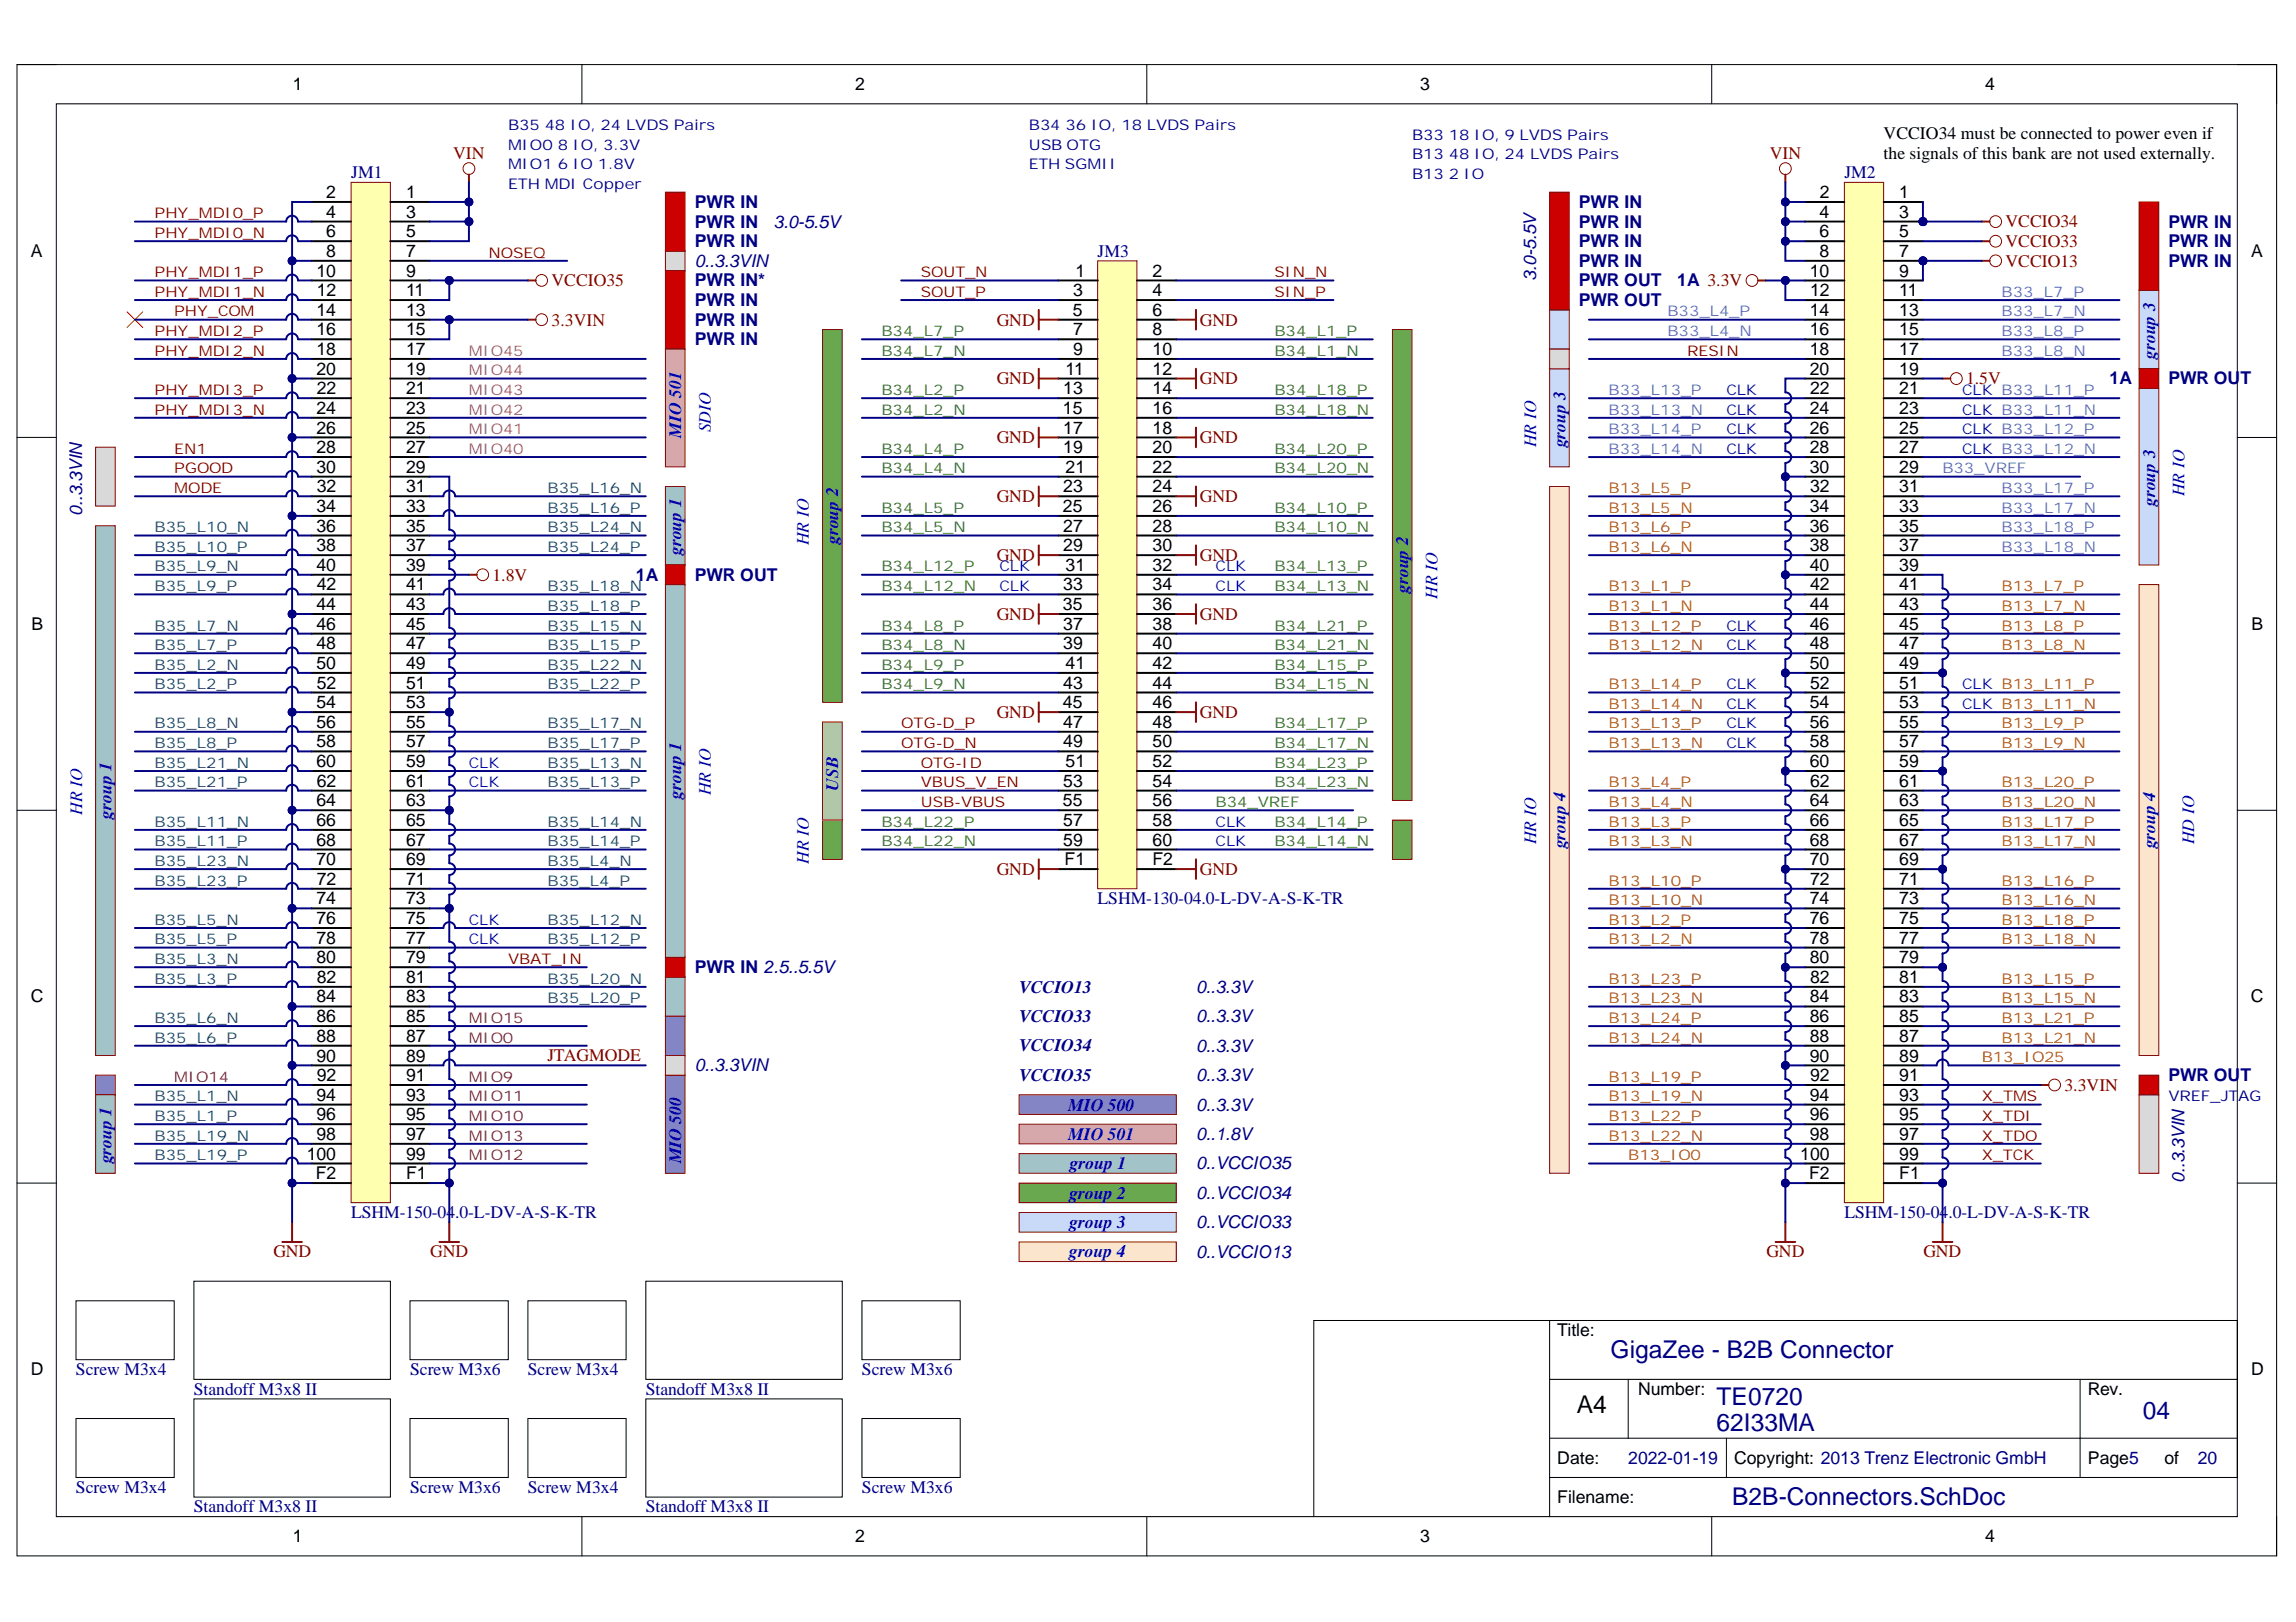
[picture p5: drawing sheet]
<svg xmlns="http://www.w3.org/2000/svg" width="297mm" height="210mm" viewBox="0 0 297 210" stroke-linecap="round" stroke-linejoin="round" font-family="sans-serif">
<defs><g id="words">
<g font-size="3.2" fill="#000080">
<text x="208.4" y="175.8">GigaZee - B2B Connector</text>
<text x="222.1" y="185.2">62I33MA</text>
<text x="222.1" y="181.9">TE0720</text>
<text x="277.2" y="183.6">04</text>
<text x="224.1" y="194.8">B2B-Connectors.SchDoc</text>
</g>
<text font-size="3.2" x="204" y="182.9">A4</text>
<g font-size="2.3">
<text x="37.9" y="11.7">1</text>
<text x="110.7" y="11.7">2</text>
<text x="183.8" y="11.7">3</text>
<text x="256.8" y="11.7">4</text>
<text x="243.7" y="18">VCCIO34 must be connected to power even if</text>
<text x="243.7" y="20.5">the signals of this bank are not used externally.</text>
<text x="42.2" y="25.7">2</text>
<text x="42.2" y="28.2">4</text>
<text x="52.5" y="25.7">1</text>
<text x="52.5" y="28.2">3</text>
<text x="235.4" y="28.2">4</text>
<text x="235.4" y="25.7">2</text>
<text x="245.7" y="25.7">1</text>
<text x="245.7" y="28.2">3</text>
<text x="4" y="33.3">A</text>
<text x="40.9" y="35.8">10</text>
<text x="42.2" y="30.7">6</text>
<text x="42.2" y="33.3">8</text>
<text x="52.5" y="30.7">5</text>
<text x="52.5" y="33.3">7</text>
<text x="52.5" y="35.8">9</text>
<text x="139.1" y="35.8">1</text>
<text x="149.1" y="35.8">2</text>
<text x="234.1" y="35.8">10</text>
<text x="235.4" y="30.7">6</text>
<text x="235.4" y="33.3">8</text>
<text x="245.7" y="30.7">5</text>
<text x="245.7" y="33.3">7</text>
<text x="245.7" y="35.8">9</text>
<text x="291.2" y="33.3">A</text>
<text x="40.9" y="40.9">14</text>
<text x="41" y="38.3">12</text>
<text x="52.5" y="38.3">11</text>
<text x="52.5" y="40.9">13</text>
<text x="138.8" y="40.9">5</text>
<text x="138.8" y="38.3">3</text>
<text x="149.1" y="38.3">4</text>
<text x="149.1" y="40.9">6</text>
<text x="234.1" y="40.9">14</text>
<text x="234.2" y="38.3">12</text>
<text x="245.7" y="38.3">11</text>
<text x="245.7" y="40.9">13</text>
<text x="40.9" y="43.4">16</text>
<text x="40.9" y="45.9">18</text>
<text x="52.5" y="43.4">15</text>
<text x="52.5" y="45.9">17</text>
<text x="138.8" y="43.4">7</text>
<text x="138.8" y="45.9">9</text>
<text x="149.1" y="43.4">8</text>
<text x="149.1" y="45.9">10</text>
<text x="234.1" y="43.4">16</text>
<text x="234.1" y="45.9">18</text>
<text x="245.7" y="43.4">15</text>
<text x="245.7" y="45.9">17</text>
<text x="40.9" y="48.5">20</text>
<text x="40.9" y="53.6">24</text>
<text x="41" y="51">22</text>
<text x="52.5" y="48.5">19</text>
<text x="52.5" y="51">21</text>
<text x="52.5" y="53.6">23</text>
<text x="137.5" y="53.6">15</text>
<text x="137.6" y="51">13</text>
<text x="137.9" y="48.5">11</text>
<text x="149.1" y="48.5">12</text>
<text x="149.1" y="51">14</text>
<text x="149.1" y="53.6">16</text>
<text x="234.1" y="48.5">20</text>
<text x="234.1" y="53.6">24</text>
<text x="234.2" y="51">22</text>
<text x="245.7" y="48.5">19</text>
<text x="245.7" y="51">21</text>
<text x="245.7" y="53.6">23</text>
<text x="40.9" y="56.1">26</text>
<text x="40.9" y="58.7">28</text>
<text x="52.5" y="56.1">25</text>
<text x="52.5" y="58.7">27</text>
<text x="137.6" y="56.1">17</text>
<text x="137.6" y="58.7">19</text>
<text x="149.1" y="56.1">18</text>
<text x="149.1" y="58.7">20</text>
<text x="234.1" y="56.1">26</text>
<text x="234.1" y="58.7">28</text>
<text x="245.7" y="56.1">25</text>
<text x="245.7" y="58.7">27</text>
<text x="40.9" y="61.2">30</text>
<text x="41" y="63.7">32</text>
<text x="52.5" y="61.2">29</text>
<text x="52.5" y="63.7">31</text>
<text x="137.6" y="63.7">23</text>
<text x="137.9" y="61.2">21</text>
<text x="149.1" y="61.2">22</text>
<text x="149.1" y="63.7">24</text>
<text x="234.1" y="61.2">30</text>
<text x="234.2" y="63.7">32</text>
<text x="245.7" y="61.2">29</text>
<text x="245.7" y="63.7">31</text>
<text x="40.9" y="66.3">34</text>
<text x="40.9" y="68.8">36</text>
<text x="40.9" y="71.3">38</text>
<text x="52.5" y="66.3">33</text>
<text x="52.5" y="68.8">35</text>
<text x="52.5" y="71.3">37</text>
<text x="137.5" y="66.3">25</text>
<text x="137.6" y="68.8">27</text>
<text x="137.6" y="71.3">29</text>
<text x="149.1" y="66.3">26</text>
<text x="149.1" y="68.8">28</text>
<text x="149.1" y="71.3">30</text>
<text x="234.1" y="66.3">34</text>
<text x="234.1" y="68.8">36</text>
<text x="234.1" y="71.3">38</text>
<text x="245.7" y="66.3">33</text>
<text x="245.7" y="68.8">35</text>
<text x="245.7" y="71.3">37</text>
<text x="40.9" y="73.9">40</text>
<text x="41" y="76.4">42</text>
<text x="52.5" y="73.9">39</text>
<text x="52.5" y="76.4">41</text>
<text x="137.6" y="76.4">33</text>
<text x="137.9" y="73.9">31</text>
<text x="149.1" y="73.9">32</text>
<text x="149.1" y="76.4">34</text>
<text x="234.1" y="73.9">40</text>
<text x="234.2" y="76.4">42</text>
<text x="245.7" y="73.9">39</text>
<text x="245.7" y="76.4">41</text>
<text x="4.1" y="81.5">B</text>
<text x="40.9" y="79">44</text>
<text x="40.9" y="81.5">46</text>
<text x="52.5" y="79">43</text>
<text x="52.5" y="81.5">45</text>
<text x="137.5" y="79">35</text>
<text x="137.6" y="81.5">37</text>
<text x="149.1" y="79">36</text>
<text x="149.1" y="81.5">38</text>
<text x="234.1" y="79">44</text>
<text x="234.1" y="81.5">46</text>
<text x="245.7" y="79">43</text>
<text x="245.7" y="81.5">45</text>
<text x="291.3" y="81.5">B</text>
<text x="40.9" y="84">48</text>
<text x="40.9" y="86.6">50</text>
<text x="41" y="89.1">52</text>
<text x="52.5" y="84">47</text>
<text x="52.5" y="86.6">49</text>
<text x="52.5" y="89.1">51</text>
<text x="137.6" y="84">39</text>
<text x="137.6" y="89.1">43</text>
<text x="137.9" y="86.6">41</text>
<text x="149.1" y="84">40</text>
<text x="149.1" y="86.6">42</text>
<text x="149.1" y="89.1">44</text>
<text x="234.1" y="84">48</text>
<text x="234.1" y="86.6">50</text>
<text x="234.2" y="89.1">52</text>
<text x="245.7" y="84">47</text>
<text x="245.7" y="86.6">49</text>
<text x="245.7" y="89.1">51</text>
<text x="40.9" y="91.7">54</text>
<text x="40.9" y="94.2">56</text>
<text x="52.5" y="91.7">53</text>
<text x="52.5" y="94.2">55</text>
<text x="137.5" y="91.7">45</text>
<text x="137.6" y="94.2">47</text>
<text x="149.1" y="91.7">46</text>
<text x="149.1" y="94.2">48</text>
<text x="234.1" y="91.7">54</text>
<text x="234.1" y="94.2">56</text>
<text x="245.7" y="91.7">53</text>
<text x="245.7" y="94.2">55</text>
<text x="40.9" y="96.7">58</text>
<text x="40.9" y="99.3">60</text>
<text x="41" y="101.8">62</text>
<text x="52.5" y="96.7">57</text>
<text x="52.5" y="99.3">59</text>
<text x="52.5" y="101.8">61</text>
<text x="137.6" y="96.7">49</text>
<text x="137.6" y="101.8">53</text>
<text x="137.9" y="99.3">51</text>
<text x="149.1" y="96.7">50</text>
<text x="149.1" y="99.3">52</text>
<text x="149.1" y="101.8">54</text>
<text x="234.1" y="96.7">58</text>
<text x="234.1" y="99.3">60</text>
<text x="234.2" y="101.8">62</text>
<text x="245.7" y="96.7">57</text>
<text x="245.7" y="99.3">59</text>
<text x="245.7" y="101.8">61</text>
<text x="40.9" y="104.3">64</text>
<text x="40.9" y="106.9">66</text>
<text x="52.5" y="104.3">63</text>
<text x="52.5" y="106.9">65</text>
<text x="137.5" y="104.3">55</text>
<text x="137.6" y="106.9">57</text>
<text x="149.1" y="104.3">56</text>
<text x="149.1" y="106.9">58</text>
<text x="234.1" y="104.3">64</text>
<text x="234.1" y="106.9">66</text>
<text x="245.7" y="104.3">63</text>
<text x="245.7" y="106.9">65</text>
<text x="40.9" y="109.4">68</text>
<text x="40.9" y="112">70</text>
<text x="52.5" y="109.4">67</text>
<text x="52.5" y="112">69</text>
<text x="137.6" y="109.4">59</text>
<text x="137.7" y="112">F1</text>
<text x="149.1" y="109.4">60</text>
<text x="149.1" y="112">F2</text>
<text x="234.1" y="109.4">68</text>
<text x="234.1" y="112">70</text>
<text x="245.7" y="109.4">67</text>
<text x="245.7" y="112">69</text>
<text x="40.9" y="117.1">74</text>
<text x="40.9" y="119.6">76</text>
<text x="41" y="114.5">72</text>
<text x="52.5" y="114.5">71</text>
<text x="52.5" y="117.1">73</text>
<text x="52.5" y="119.6">75</text>
<text x="234.1" y="117.1">74</text>
<text x="234.1" y="119.6">76</text>
<text x="234.2" y="114.5">72</text>
<text x="245.7" y="114.5">71</text>
<text x="245.7" y="117.1">73</text>
<text x="245.7" y="119.6">75</text>
<text x="40.9" y="122.1">78</text>
<text x="40.9" y="124.7">80</text>
<text x="52.5" y="122.1">77</text>
<text x="52.5" y="124.7">79</text>
<text x="234.1" y="122.1">78</text>
<text x="234.1" y="124.7">80</text>
<text x="245.7" y="122.1">77</text>
<text x="245.7" y="124.7">79</text>
<text x="4" y="129.7">C</text>
<text x="40.9" y="129.7">84</text>
<text x="41" y="127.2">82</text>
<text x="52.5" y="127.2">81</text>
<text x="52.5" y="129.7">83</text>
<text x="234.1" y="129.7">84</text>
<text x="234.2" y="127.2">82</text>
<text x="245.7" y="127.2">81</text>
<text x="245.7" y="129.7">83</text>
<text x="291.2" y="129.7">C</text>
<text x="40.9" y="132.3">86</text>
<text x="40.9" y="134.8">88</text>
<text x="40.9" y="137.4">90</text>
<text x="52.5" y="132.3">85</text>
<text x="52.5" y="134.8">87</text>
<text x="52.5" y="137.4">89</text>
<text x="234.1" y="132.3">86</text>
<text x="234.1" y="134.8">88</text>
<text x="234.1" y="137.4">90</text>
<text x="245.7" y="132.3">85</text>
<text x="245.7" y="134.8">87</text>
<text x="245.7" y="137.4">89</text>
<text x="40.9" y="142.4">94</text>
<text x="41" y="139.9">92</text>
<text x="52.5" y="139.9">91</text>
<text x="52.5" y="142.4">93</text>
<text x="234.1" y="142.4">94</text>
<text x="234.2" y="139.9">92</text>
<text x="245.7" y="139.9">91</text>
<text x="245.7" y="142.4">93</text>
<text x="40.9" y="145">96</text>
<text x="40.9" y="147.5">98</text>
<text x="52.5" y="145">95</text>
<text x="52.5" y="147.5">97</text>
<text x="234.1" y="145">96</text>
<text x="234.1" y="147.5">98</text>
<text x="245.7" y="145">95</text>
<text x="245.7" y="147.5">97</text>
<text x="39.7" y="150.1">100</text>
<text x="40.9" y="152.6">F2</text>
<text x="52.5" y="150.1">99</text>
<text x="52.5" y="152.6">F1</text>
<text x="232.9" y="150.1">100</text>
<text x="234" y="152.6">F2</text>
<text x="245.7" y="150.1">99</text>
<text x="245.7" y="152.6">F1</text>
<text x="201.5" y="172.9">Title:</text>
<text x="4" y="178">D</text>
<text x="291.2" y="178">D</text>
<text x="211.9" y="180.5">Number:</text>
<text x="270.1" y="180.5">Rev.</text>
<text x="201.5" y="189.4">Date:</text>
<text x="224.4" y="189.4">Copyright: 2013 Trenz Electronic GmbH</text>
<text x="270.1" y="189.4">Page5</text>
<text x="280" y="189.4">of</text>
<text x="201.5" y="194.5">Filename:</text>
<text x="37.9" y="199.6">1</text>
<text x="110.7" y="199.6">2</text>
<text x="183.8" y="199.6">3</text>
<text x="256.8" y="199.6">4</text>
</g>
<g font-size="2.3" fill="#000080">
<text x="45.4" y="23.1">JM1</text>
<text x="238.6" y="23.1">JM2</text>
<text x="89.9" y="26.9">PWR IN</text>
<text x="89.9" y="29.5">PWR IN</text>
<text x="100.1" y="29.5">3.0-5.5V</text>
<text x="204.3" y="26.9">PWR IN</text>
<text x="204.3" y="29.5">PWR IN</text>
<text x="280.5" y="29.5">PWR IN</text>
<text x="89.9" y="32">PWR IN</text>
<text x="89.9" y="34.5">0..3.3VIN</text>
<text x="142" y="33.2">JM3</text>
<text x="204.3" y="32">PWR IN</text>
<text x="204.3" y="34.5">PWR IN</text>
<text x="280.5" y="32">PWR IN</text>
<text x="280.5" y="34.5">PWR IN</text>
<text x="89.9" y="37.1">PWR IN*</text>
<text x="89.9" y="39.6">PWR IN</text>
<text x="198.7" y="36.3" transform="rotate(-90 198.7 36.3)">3.0-5.5V</text>
<text x="204.3" y="37.1">PWR OUT</text>
<text x="204.3" y="39.6">PWR OUT</text>
<text x="217" y="37.1">1A 3.3V</text>
<text x="89.9" y="42.1">PWR IN</text>
<text x="89.9" y="44.7">PWR IN</text>
<text x="272.9" y="49.7">1A</text>
<text x="280.5" y="49.7">PWR OUT</text>
<text x="10.6" y="66.8" transform="rotate(-90 10.6 66.8)">0..3.3VIN</text>
<text x="82.3" y="75.1">1A</text>
<text x="89.9" y="75.1">PWR OUT</text>
<text x="142" y="117.1">LSHM-130-04.0-L-DV-A-S-K-TR</text>
<text x="89.9" y="125.9">PWR IN 2.5..5.5V</text>
<text x="131.8" y="128.5">VCCIO13</text>
<text x="154.7" y="128.5">0..3.3V</text>
<text x="131.8" y="132.3">VCCIO33</text>
<text x="131.8" y="136.1">VCCIO34</text>
<text x="154.7" y="132.3">0..3.3V</text>
<text x="154.7" y="136.1">0..3.3V</text>
<text x="89.9" y="138.6">0..3.3VIN</text>
<text x="131.8" y="139.9">VCCIO35</text>
<text x="154.7" y="143.7">0..3.3V</text>
<text x="154.7" y="139.9">0..3.3V</text>
<text x="280.5" y="139.9">PWR OUT</text>
<text x="154.7" y="147.5">0..1.8V</text>
<text x="154.7" y="151.3">0..VCCIO35</text>
<text x="154.7" y="155.1">0..VCCIO34</text>
<text x="282.6" y="153.1" transform="rotate(-90 282.6 153.1)">0..3.3VIN</text>
<text x="45.4" y="157.7">LSHM-150-04.0-L-DV-A-S-K-TR</text>
<text x="154.7" y="158.9">0..VCCIO33</text>
<text x="238.6" y="157.7">LSHM-150-04.0-L-DV-A-S-K-TR</text>
<text x="154.7" y="162.8">0..VCCIO13</text>
<text x="9.8" y="178">Screw M3x4</text>
<text x="53" y="178">Screw M3x6</text>
<text x="68.3" y="178">Screw M3x4</text>
<text x="111.5" y="178">Screw M3x6</text>
<text x="25.1" y="180.5">Standoff M3x8 II</text>
<text x="83.5" y="180.5">Standoff M3x8 II</text>
<text x="210.7" y="189.4">2022-01-19</text>
<text x="284.3" y="189.4">20</text>
<text x="9.8" y="193.2">Screw M3x4</text>
<text x="25.1" y="195.7">Standoff M3x8 II</text>
<text x="53" y="193.2">Screw M3x6</text>
<text x="68.3" y="193.2">Screw M3x4</text>
<text x="83.5" y="195.7">Standoff M3x8 II</text>
<text x="111.5" y="193.2">Screw M3x6</text>
</g>
<g font-size="2.3" fill="#800000">
<text x="58.6" y="20.5">VIN</text>
<text x="229" y="20.5">VIN</text>
<text x="259.5" y="29.4">VCCIO34</text>
<text x="259.5" y="34.5">VCCIO13</text>
<text x="259.5" y="31.9">VCCIO33</text>
<text x="71.4" y="37.1">VCCIO35</text>
<text x="71.4" y="42.1">3.3VIN</text>
<text x="129" y="42.1">GND</text>
<text x="155.2" y="42.1">GND</text>
<text x="129" y="49.7">GND</text>
<text x="155.2" y="49.7">GND</text>
<text x="254.3" y="49.7">1.5V</text>
<text x="129" y="57.3">GND</text>
<text x="155.2" y="57.3">GND</text>
<text x="129" y="65">GND</text>
<text x="155.2" y="65">GND</text>
<text x="63.7" y="75.1">1.8V</text>
<text x="129" y="72.6">GND</text>
<text x="155.2" y="72.6">GND</text>
<text x="129" y="80.2">GND</text>
<text x="155.2" y="80.2">GND</text>
<text x="129" y="92.9">GND</text>
<text x="155.2" y="92.9">GND</text>
<text x="129" y="113.2">GND</text>
<text x="155.2" y="113.2">GND</text>
<text x="70.9" y="137.3">JTAGMODE</text>
<text x="267.1" y="141.1">3.3VIN</text>
<text x="35.4" y="162.7">GND</text>
<text x="55.7" y="162.7">GND</text>
<text x="228.5" y="162.7">GND</text>
<text x="248.8" y="162.7">GND</text>
</g>
<g font-size="2.3" fill="#00f">
<text x="278.8" y="46.4" transform="rotate(-90 278.8 46.4)">group3</text>
<text x="88.1" y="56.6" transform="rotate(-90 88.1 56.6)">MIO 501</text>
<text x="92" y="55.9" transform="rotate(-90 92 55.9)">SDIO</text>
<text x="198.7" y="57.9" transform="rotate(-90 198.7 57.9)">HR IO</text>
<text x="202.5" y="57.9" transform="rotate(-90 202.5 57.9)">group3</text>
<text x="278.8" y="65.5" transform="rotate(-90 278.8 65.5)">group3</text>
<text x="282.6" y="64.2" transform="rotate(-90 282.6 64.2)">HR IO</text>
<text x="88.1" y="71.8" transform="rotate(-90 88.1 71.8)">group1</text>
<text x="104.6" y="70.6" transform="rotate(-90 104.6 70.6)">HR IO</text>
<text x="108.5" y="70.4" transform="rotate(-90 108.5 70.4)">group2</text>
<text x="182.2" y="76.7" transform="rotate(-90 182.2 76.7)">group2</text>
<text x="186" y="77.5" transform="rotate(-90 186 77.5)">HR IO</text>
<text x="10.6" y="105.5" transform="rotate(-90 10.6 105.5)">HR IO</text>
<text x="14.4" y="105.9" transform="rotate(-90 14.4 105.9)">group1</text>
<text x="88.1" y="103.4" transform="rotate(-90 88.1 103.4)">group1</text>
<text x="92" y="102.9" transform="rotate(-90 92 102.9)">HR IO</text>
<text x="108.5" y="102.3" transform="rotate(-90 108.5 102.3)">USB</text>
<text x="104.6" y="111.8" transform="rotate(-90 104.6 111.8)">HR IO</text>
<text x="198.7" y="109.3" transform="rotate(-90 198.7 109.3)">HR IO</text>
<text x="202.5" y="109.8" transform="rotate(-90 202.5 109.8)">group4</text>
<text x="278.8" y="109.8" transform="rotate(-90 278.8 109.8)">group4</text>
<text x="283.9" y="109.3" transform="rotate(-90 283.9 109.3)">HD IO</text>
<text x="138.2" y="143.7">MIO 500</text>
<text x="138.2" y="147.5">MIO 501</text>
<text x="14.4" y="150.6" transform="rotate(-90 14.4 150.6)">group1</text>
<text x="88.1" y="150.6" transform="rotate(-90 88.1 150.6)">MIO 500</text>
<text x="138.4" y="155.1">group 2</text>
<text x="138.4" y="151.3">group 1</text>
<text x="138.4" y="158.9">group 3</text>
<text x="138.3" y="162.7">group 4</text>
</g>
<g font-size="1.9" fill="#000080">
<text x="65.7" y="16.8">B35 48 IO, 24 LVDS Pairs</text>
<text x="133.1" y="16.8">B34 36 IO, 18 LVDS Pairs</text>
<text x="65.7" y="19.4">MIO0 8 IO, 3.3V</text>
<text x="65.7" y="21.9">MIO1 6 IO 1.8V</text>
<text x="133.1" y="19.4">USB OTG</text>
<text x="133.1" y="21.9">ETH SGMII</text>
<text x="182.7" y="20.6">B13 48 IO, 24 LVDS Pairs</text>
<text x="182.7" y="18.1">B33 18 IO, 9 LVDS Pairs</text>
<text x="182.7" y="23.2">B13 2 IO</text>
<text x="65.7" y="24.5">ETH MDI Copper</text>
<text x="280.5" y="142.5">VREF_JT</text>
<text x="289.6" y="142.5">AG</text>
</g>
<g font-size="1.9" fill="#800000">
<text x="20" y="28.3">PHY_MDI0_P</text>
<text x="20" y="30.8">PHY_MDI0_N</text>
<text x="20" y="35.9">PHY_MDI1_P</text>
<text x="63.2" y="33.3">NOSEQ</text>
<text x="119.1" y="35.9">SOUT_N</text>
<text x="164.9" y="35.9">SIN_N</text>
<text x="20" y="38.4">PHY_MDI1_N</text>
<text x="22.5" y="40.9">PHY_COM</text>
<text x="119.1" y="38.4">SOUT_P</text>
<text x="164.9" y="38.4">SIN_P</text>
<text x="20" y="43.5">PHY_MDI2_P</text>
<text x="20" y="46">PHY_MDI2_N</text>
<text x="218.3" y="46">RESIN</text>
<text x="20" y="51.1">PHY_MDI3_P</text>
<text x="20" y="53.7">PHY_MDI3_N</text>
<text x="22.5" y="58.7">EN1</text>
<text x="22.5" y="61.3">PGOOD</text>
<text x="22.5" y="63.8">MODE</text>
<text x="116.6" y="94.3">OTG-D_P</text>
<text x="116.6" y="96.8">OTG-D_N</text>
<text x="119.1" y="99.3">OTG-ID</text>
<text x="119.1" y="101.9">VBUS_V_EN</text>
<text x="119.1" y="104.4">USB-VBUS</text>
<text x="65.7" y="124.7">VBAT_IN</text>
<text x="256.4" y="142.5">X_TMS</text>
<text x="256.4" y="147.6">X_TDO</text>
<text x="256.4" y="145.1">X_TDI</text>
<text x="256.4" y="150.1">X_TCK</text>
</g>
<g font-size="1.9" fill="#3d85c6">
<text x="215.7" y="40.9">B33_L4_P</text>
<text x="259" y="38.4">B33_L7_P</text>
<text x="259" y="40.9">B33_L7_N</text>
<text x="215.7" y="43.5">B33_L4_N</text>
<text x="259" y="43.5">B33_L8_P</text>
<text x="259" y="46">B33_L8_N</text>
<text x="208.1" y="53.7">B33_L13_N</text>
<text x="208.1" y="51.1">B33_L13_P</text>
<text x="208.1" y="58.7">B33_L14_N</text>
<text x="208.1" y="56.2">B33_L14_P</text>
<text x="251.3" y="61.3">B33_VREF</text>
<text x="259" y="63.8">B33_L17_P</text>
<text x="259" y="66.3">B33_L17_N</text>
<text x="259" y="68.9">B33_L18_P</text>
<text x="259" y="71.4">B33_L18_N</text>
</g>
<g font-size="1.9" fill="#a64d79">
<text x="60.7" y="46">MIO45</text>
<text x="60.7" y="53.7">MIO42</text>
<text x="60.7" y="51.1">MIO43</text>
<text x="60.7" y="48.6">MIO44</text>
<text x="60.7" y="58.7">MIO40</text>
<text x="60.7" y="56.2">MIO41</text>
</g>
<g font-size="1.9" fill="#38761d">
<text x="114" y="43.5">B34_L7_P</text>
<text x="114" y="46">B34_L7_N</text>
<text x="164.9" y="43.5">B34_L1_P</text>
<text x="164.9" y="46">B34_L1_N</text>
<text x="114" y="51.1">B34_L2_P</text>
<text x="114" y="53.7">B34_L2_N</text>
<text x="164.9" y="51.1">B34_L18_P</text>
<text x="164.9" y="53.7">B34_L18_N</text>
<text x="114" y="58.7">B34_L4_P</text>
<text x="164.9" y="58.7">B34_L20_P</text>
<text x="114" y="61.3">B34_L4_N</text>
<text x="164.9" y="61.3">B34_L20_N</text>
<text x="114" y="66.3">B34_L5_P</text>
<text x="114" y="68.9">B34_L5_N</text>
<text x="164.9" y="66.3">B34_L10_P</text>
<text x="164.9" y="68.9">B34_L10_N</text>
<text x="114" y="73.9">B34_L12_P</text>
<text x="114" y="76.5">B34_L12_N</text>
<text x="164.9" y="73.9">B34_L13_P</text>
<text x="164.9" y="76.5">B34_L13_N</text>
<text x="114" y="81.6">B34_L8_P</text>
<text x="164.9" y="81.6">B34_L21_P</text>
<text x="114" y="86.7">B34_L9_P</text>
<text x="114" y="89.2">B34_L9_N</text>
<text x="114" y="84.1">B34_L8_N</text>
<text x="164.9" y="86.7">B34_L15_P</text>
<text x="164.9" y="89.2">B34_L15_N</text>
<text x="164.9" y="84.1">B34_L21_N</text>
<text x="164.9" y="94.3">B34_L17_P</text>
<text x="164.9" y="99.3">B34_L23_P</text>
<text x="164.9" y="101.9">B34_L23_N</text>
<text x="164.9" y="96.8">B34_L17_N</text>
<text x="114" y="107">B34_L22_P</text>
<text x="157.3" y="104.4">B34_VREF</text>
<text x="164.9" y="107">B34_L14_P</text>
<text x="114" y="109.5">B34_L22_N</text>
<text x="164.9" y="109.5">B34_L14_N</text>
</g>
<g font-size="1.9" fill="#00f">
<text x="223.3" y="51.1">CLK</text>
<text x="223.3" y="53.7">CLK</text>
<text x="253.8" y="51.1">CLK B33_L11_P</text>
<text x="253.8" y="53.7">CLK B33_L11_N</text>
<text x="223.3" y="56.2">CLK</text>
<text x="223.3" y="58.7">CLK</text>
<text x="253.8" y="56.2">CLK B33_L12_P</text>
<text x="253.8" y="58.7">CLK B33_L12_N</text>
<text x="129.3" y="73.9">CLK</text>
<text x="129.3" y="76.5">CLK</text>
<text x="157.3" y="73.9">CLK</text>
<text x="157.3" y="76.5">CLK</text>
<text x="223.3" y="81.6">CLK</text>
<text x="223.3" y="84.1">CLK</text>
<text x="223.3" y="89.2">CLK</text>
<text x="253.8" y="89.2">CLK B13_L11_P</text>
<text x="223.3" y="91.7">CLK</text>
<text x="223.3" y="94.3">CLK</text>
<text x="253.8" y="91.7">CLK B13_L11_N</text>
<text x="60.7" y="101.9">CLK</text>
<text x="60.7" y="99.3">CLK</text>
<text x="223.3" y="96.8">CLK</text>
<text x="157.3" y="107">CLK</text>
<text x="157.3" y="109.5">CLK</text>
<text x="60.7" y="119.7">CLK</text>
<text x="60.7" y="122.2">CLK</text>
</g>
<g font-size="1.9" fill="#134f5c">
<text x="70.9" y="63.8">B35_L16_N</text>
<text x="20" y="71.4">B35_L10_P</text>
<text x="20" y="68.9">B35_L10_N</text>
<text x="70.9" y="66.3">B35_L16_P</text>
<text x="70.9" y="68.9">B35_L24_N</text>
<text x="70.9" y="71.4">B35_L24_P</text>
<text x="20" y="76.5">B35_L9_P</text>
<text x="20" y="73.9">B35_L9_N</text>
<text x="70.9" y="76.5">B35_L18_N</text>
<text x="20" y="81.6">B35_L7_N</text>
<text x="70.9" y="79.1">B35_L18_P</text>
<text x="70.9" y="81.6">B35_L15_N</text>
<text x="20" y="89.2">B35_L2_P</text>
<text x="20" y="86.7">B35_L2_N</text>
<text x="20" y="84.1">B35_L7_P</text>
<text x="70.9" y="84.1">B35_L15_P</text>
<text x="70.9" y="89.2">B35_L22_P</text>
<text x="70.9" y="86.7">B35_L22_N</text>
<text x="20" y="94.3">B35_L8_N</text>
<text x="70.9" y="94.3">B35_L17_N</text>
<text x="20" y="101.9">B35_L21_P</text>
<text x="20" y="99.3">B35_L21_N</text>
<text x="20" y="96.8">B35_L8_P</text>
<text x="70.9" y="101.9">B35_L13_P</text>
<text x="70.9" y="99.3">B35_L13_N</text>
<text x="70.9" y="96.8">B35_L17_P</text>
<text x="20" y="107">B35_L11_N</text>
<text x="70.9" y="107">B35_L14_N</text>
<text x="20" y="109.5">B35_L11_P</text>
<text x="20" y="112.1">B35_L23_N</text>
<text x="70.9" y="109.5">B35_L14_P</text>
<text x="70.9" y="112.1">B35_L4_N</text>
<text x="20" y="114.6">B35_L23_P</text>
<text x="20" y="119.7">B35_L5_N</text>
<text x="70.9" y="119.7">B35_L12_N</text>
<text x="70.9" y="114.6">B35_L4_P</text>
<text x="20" y="124.7">B35_L3_N</text>
<text x="20" y="122.2">B35_L5_P</text>
<text x="70.9" y="122.2">B35_L12_P</text>
<text x="20" y="127.3">B35_L3_P</text>
<text x="70.9" y="129.8">B35_L20_P</text>
<text x="70.9" y="127.3">B35_L20_N</text>
<text x="20" y="134.9">B35_L6_P</text>
<text x="20" y="132.4">B35_L6_N</text>
<text x="20" y="142.5">B35_L1_N</text>
<text x="20" y="147.6">B35_L19_N</text>
<text x="20" y="145.1">B35_L1_P</text>
<text x="20" y="150.1">B35_L19_P</text>
</g>
<g font-size="1.9" fill="#b45f06">
<text x="208.1" y="63.8">B13_L5_P</text>
<text x="208.1" y="71.4">B13_L6_N</text>
<text x="208.1" y="68.9">B13_L6_P</text>
<text x="208.1" y="66.3">B13_L5_N</text>
<text x="208.1" y="76.5">B13_L1_P</text>
<text x="259" y="76.5">B13_L7_P</text>
<text x="208.1" y="79.1">B13_L1_N</text>
<text x="208.1" y="81.6">B13_L12_P</text>
<text x="259" y="81.6">B13_L8_P</text>
<text x="259" y="79.1">B13_L7_N</text>
<text x="208.1" y="84.1">B13_L12_N</text>
<text x="208.1" y="89.2">B13_L14_P</text>
<text x="259" y="84.1">B13_L8_N</text>
<text x="208.1" y="91.7">B13_L14_N</text>
<text x="208.1" y="94.3">B13_L13_P</text>
<text x="259" y="94.3">B13_L9_P</text>
<text x="208.1" y="101.9">B13_L4_P</text>
<text x="208.1" y="96.8">B13_L13_N</text>
<text x="259" y="96.8">B13_L9_N</text>
<text x="259" y="101.9">B13_L20_P</text>
<text x="208.1" y="104.4">B13_L4_N</text>
<text x="208.1" y="107">B13_L3_P</text>
<text x="259" y="107">B13_L17_P</text>
<text x="259" y="104.4">B13_L20_N</text>
<text x="208.1" y="109.5">B13_L3_N</text>
<text x="259" y="109.5">B13_L17_N</text>
<text x="208.1" y="114.6">B13_L10_P</text>
<text x="208.1" y="117.1">B13_L10_N</text>
<text x="208.1" y="119.7">B13_L2_P</text>
<text x="259" y="114.6">B13_L16_P</text>
<text x="259" y="117.1">B13_L16_N</text>
<text x="259" y="119.7">B13_L18_P</text>
<text x="208.1" y="122.2">B13_L2_N</text>
<text x="259" y="122.2">B13_L18_N</text>
<text x="208.1" y="127.3">B13_L23_P</text>
<text x="208.1" y="129.8">B13_L23_N</text>
<text x="259" y="127.3">B13_L15_P</text>
<text x="259" y="129.8">B13_L15_N</text>
<text x="208.1" y="132.4">B13_L24_P</text>
<text x="208.1" y="134.9">B13_L24_N</text>
<text x="256.4" y="137.5">B13_IO25</text>
<text x="259" y="132.4">B13_L21_P</text>
<text x="259" y="134.9">B13_L21_N</text>
<text x="208.1" y="140">B13_L19_P</text>
<text x="208.1" y="142.5">B13_L19_N</text>
<text x="208.1" y="145.1">B13_L22_P</text>
<text x="208.1" y="147.6">B13_L22_N</text>
<text x="210.7" y="150.1">B13_IO0</text>
</g>
<g font-size="1.9" fill="#741b47">
<text x="60.7" y="134.9">MIO0</text>
<text x="60.7" y="132.4">MIO15</text>
<text x="22.5" y="140">MIO14</text>
<text x="60.7" y="140">MIO9</text>
<text x="60.7" y="142.5">MIO11</text>
<text x="60.7" y="145.1">MIO10</text>
<text x="60.7" y="147.6">MIO13</text>
<text x="60.7" y="150.1">MIO12</text>
</g>
</g></defs>
<path d="M2.2 8.4h292.3v193h-292.3z" fill="none" stroke="#000" stroke-width=".13"/>
<path d="M7.3 13.4h282.1v182.9h-282.1z" fill-rule="evenodd" fill="#fff"/>
<g fill="none" stroke="#000" stroke-width=".13">
<path d="M2.2 8.4h5.1M7.3 13.4h282.1v182.9h-282.1zM75.3 8.4v5M148.4 8.4v5M221.4 8.4v5M289.4 8.4h5.1v5M2.2 56.6h5.1M289.4 56.6h5.1M2.2 104.9h5.1M289.4 104.9h5.1M2.2 153.1h5.1M289.4 153.1h5.1"/>
<path d="M200.5 170.9v25.4M200.5 178.5h88.9M210.6 178.5v7.6M269.1 178.5v12.7M75.3 196.3v5.1M148.4 196.3v5.1M200.5 191.2h88.9v-20.3h-119.4v25.4M200.5 186.1h88.9M221.4 196.3v5.1M223.4 186.1v5.1M294.5 196.3v5.1"/>
</g>
<path d="M251.3 49h1M60.7 74.4h1M37.8 158.2v2.5M58.1 158.2v2.5M231 158.2v2.5M251.3 158.2v2.5M36.5 160.7h2.6M56.9 160.7h2.5M229.7 160.7h2.6M250 160.7h2.6" fill="none" stroke="#800000" stroke-width=".25"/>
<g fill="none" stroke="#800000" stroke-width=".13">
<circle cx="253.1" cy="49" r=".76"/>
<circle cx="62.4" cy="74.4" r=".76"/>
</g>
<path d="M45.4 23.6h5.1v132h-5.1z" fill-rule="evenodd" fill="#ffffb0"/>
<path d="M45.4 23.6h5.1v132h-5.1z" fill="none" stroke="#800000" stroke-width=".13"/>
<g fill="none" stroke="#000" stroke-width=".25">
<path d="M40.3 26.1h5.1M40.3 28.7h5.1M40.3 31.2h5.1M40.3 33.8h5.1M40.3 36.3h5.1M40.3 38.8h5.1M50.5 26.1h5.1M50.5 28.7h5.1M50.5 31.2h5.1M50.5 33.8h5.1M50.5 36.3h5.1M50.5 38.8h5.1"/>
<path d="M40.3 41.4h5.1M40.3 43.9h5.1M40.3 46.4h5.1M40.3 49h5.1M40.3 51.5h5.1M40.3 54.1h5.1M40.3 56.6h5.1M40.3 59.1h5.1M50.5 41.4h5.1M50.5 43.9h5.1M50.5 46.4h5.1M50.5 49h5.1"/>
<path d="M50.5 51.5h5.1M50.5 54.1h5.1M50.5 56.6h5.1M50.5 59.1h5.1M40.3 61.7h5.1M40.3 64.2h5.1M40.3 66.8h5.1M40.3 69.3h5.1M40.3 71.8h5.1M40.3 74.4h5.1M40.3 76.9h5.1M40.3 79.5h5.1"/>
<path d="M50.5 61.7h5.1M50.5 64.2h5.1M50.5 66.8h5.1M50.5 69.3h5.1M50.5 71.8h5.1M50.5 74.4h5.1M50.5 76.9h5.1M50.5 79.5h5.1M40.3 82h5.1M40.3 84.5h5.1M40.3 87.1h5.1M40.3 89.6h5.1"/>
<path d="M40.3 92.2h5.1M40.3 94.7h5.1M40.3 97.2h5.1M40.3 99.8h5.1M50.5 82h5.1M50.5 84.5h5.1M50.5 87.1h5.1M50.5 89.6h5.1M50.5 92.2h5.1M50.5 94.7h5.1M50.5 97.2h5.1M50.5 99.8h5.1"/>
<path d="M40.3 102.3h5.1M40.3 104.9h5.1M40.3 107.4h5.1M40.3 109.9h5.1M40.3 112.5h5.1M40.3 115h5.1M40.3 117.6h5.1M50.5 102.3h5.1M50.5 104.9h5.1M50.5 107.4h5.1M50.5 109.9h5.1M50.5 112.5h5.1"/>
<path d="M50.5 115h5.1M50.5 117.6h5.1M40.3 120.1h5.1M40.3 122.6h5.1M40.3 125.2h5.1M40.3 127.7h5.1M40.3 130.3h5.1M40.3 132.8h5.1M40.3 135.3h5.1M40.3 137.9h5.1M50.5 120.1h5.1M50.5 122.6h5.1"/>
<path d="M50.5 125.2h5.1M50.5 127.7h5.1M50.5 130.3h5.1M50.5 132.8h5.1M50.5 135.3h5.1M50.5 137.9h5.1M40.3 140.4h5.1M40.3 142.9h5.1M40.3 145.5h5.1M40.3 148h5.1M40.3 150.6h5.1M40.3 153.1h5.1"/>
<path d="M50.5 140.4h5.1M50.5 142.9h5.1M50.5 145.5h5.1M50.5 148h5.1M50.5 150.6h5.1M50.5 153.1h5.1"/>
</g>
<circle cx="248.8" cy="28.7" r=".51" fill="#000080"/>
<circle cx="248.8" cy="28.7" r=".51" fill="none" stroke="#000080" stroke-width=".13"/>
<circle cx="248.8" cy="33.8" r=".51" fill="#000080"/>
<circle cx="248.8" cy="33.8" r=".51" fill="none" stroke="#000080" stroke-width=".13"/>
<path d="M238.6 23.6h5.1v132h-5.1z" fill-rule="evenodd" fill="#ffffb0"/>
<path d="M238.6 23.6h5.1v132h-5.1z" fill="none" stroke="#800000" stroke-width=".13"/>
<path d="M233.5 26.1h5.1M243.7 26.1h5.1M243.7 28.7h5.1" fill="none" stroke="#000" stroke-width=".25"/>
<circle cx="248.8" cy="28.7" r=".51" fill="#000080"/>
<circle cx="248.8" cy="28.7" r=".51" fill="none" stroke="#000080" stroke-width=".13"/>
<path d="M233.5 28.7h5.1M233.5 31.2h5.1M243.7 31.2h5.1M243.7 33.8h5.1" fill="none" stroke="#000" stroke-width=".25"/>
<circle cx="248.8" cy="33.8" r=".51" fill="#000080"/>
<circle cx="248.8" cy="33.8" r=".51" fill="none" stroke="#000080" stroke-width=".13"/>
<g fill="none" stroke="#000" stroke-width=".25">
<path d="M233.5 33.8h5.1M233.5 36.3h5.1M233.5 38.8h5.1M243.7 36.3h5.1M243.7 38.8h5.1M233.5 41.4h5.1M233.5 43.9h5.1M233.5 46.5h5.1M233.5 49h5.1M233.5 51.5h5.1M233.5 54.1h5.1M233.5 56.6h5.1"/>
<path d="M233.5 59.1h5.1M243.7 41.4h5.1M243.7 43.9h5.1M243.7 46.5h5.1M243.7 49h5.1M243.7 51.5h5.1M243.7 54.1h5.1M243.7 56.6h5.1M243.7 59.1h5.1M233.5 61.7h5.1M233.5 64.2h5.1M233.5 66.8h5.1"/>
<path d="M233.5 69.3h5.1M233.5 71.8h5.1M233.5 74.4h5.1M233.5 76.9h5.1M233.5 79.5h5.1M243.7 61.7h5.1M243.7 64.2h5.1M243.7 66.8h5.1M243.7 69.3h5.1M243.7 71.8h5.1M243.7 74.4h5.1M243.7 76.9h5.1"/>
<path d="M243.7 79.5h5.1M233.5 82h5.1M233.5 84.5h5.1M233.5 87.1h5.1M233.5 89.6h5.1M233.5 92.2h5.1M233.5 94.7h5.1M233.5 97.2h5.1M233.5 99.8h5.1M243.7 82h5.1M243.7 84.5h5.1M243.7 87.1h5.1"/>
<path d="M243.7 89.6h5.1M243.7 92.2h5.1M243.7 94.7h5.1M243.7 97.2h5.1M243.7 99.8h5.1M233.5 102.3h5.1M233.5 104.9h5.1M233.5 107.4h5.1M233.5 109.9h5.1M233.5 112.5h5.1M233.5 115h5.1M233.5 117.6h5.1"/>
<path d="M243.7 102.3h5.1M243.7 104.9h5.1M243.7 107.4h5.1M243.7 109.9h5.1M243.7 112.5h5.1M243.7 115h5.1M243.7 117.6h5.1M233.5 120.1h5.1M233.5 122.6h5.1M233.5 125.2h5.1M233.5 127.7h5.1M233.5 130.3h5.1"/>
<path d="M233.5 132.8h5.1M233.5 135.3h5.1M233.5 137.9h5.1M243.7 120.1h5.1M243.7 122.6h5.1M243.7 125.2h5.1M243.7 127.7h5.1M243.7 130.3h5.1M243.7 132.8h5.1M243.7 135.3h5.1M243.7 137.9h5.1M233.5 140.4h5.1"/>
<path d="M233.5 142.9h5.1M233.5 145.5h5.1M233.5 148h5.1M233.5 150.6h5.1M233.5 153.1h5.1M243.7 140.4h5.1M243.7 142.9h5.1M243.7 145.5h5.1M243.7 148h5.1M243.7 150.6h5.1M243.7 153.1h5.1"/>
</g>
<g fill="none" stroke="#800000" stroke-width=".13">
<circle cx="60.7" cy="21.8" r=".76"/>
<circle cx="231" cy="21.8" r=".76"/>
<circle cx="258.2" cy="33.8" r=".76"/>
<circle cx="258.2" cy="31.2" r=".76"/>
<circle cx="70.1" cy="41.4" r=".76"/>
</g>
<path d="M60.7 22.6v1M231 22.6v1M256.4 33.8h1M256.4 31.2h1M68.3 41.4h1" fill="none" stroke="#800000" stroke-width=".25"/>
<path d="M142 33.8h5.1v81.2h-5.1z" fill-rule="evenodd" fill="#ffffb0"/>
<g fill="none" stroke="#800000" stroke-width=".13">
<path d="M142 33.8h5.1v81.2h-5.1z"/>
<circle cx="70.1" cy="36.3" r=".76"/>
<circle cx="226.7" cy="36.3" r=".76"/>
<circle cx="258.2" cy="28.7" r=".76"/>
<circle cx="265.8" cy="140.4" r=".76"/>
</g>
<g fill="none" stroke="#000" stroke-width=".25">
<path d="M136.9 36.3h5.1M136.9 38.8h5.1M147.1 36.3h5.1M147.1 38.8h5.1M136.9 41.4h5.1M136.9 43.9h5.1M136.9 46.5h5.1M136.9 49h5.1M136.9 51.5h5.1M136.9 54.1h5.1M136.9 56.6h5.1M136.9 59.1h5.1"/>
<path d="M147.1 41.4h5.1M147.1 43.9h5.1M147.1 46.5h5.1M147.1 49h5.1M147.1 51.5h5.1M147.1 54.1h5.1M147.1 56.6h5.1M147.1 59.1h5.1M136.9 61.7h5.1M136.9 64.2h5.1M136.9 66.8h5.1M136.9 69.3h5.1"/>
<path d="M136.9 71.8h5.1M136.9 74.4h5.1M136.9 76.9h5.1M136.9 79.5h5.1M147.1 61.7h5.1M147.1 64.2h5.1M147.1 66.8h5.1M147.1 69.3h5.1M147.1 71.8h5.1M147.1 74.4h5.1M147.1 76.9h5.1M147.1 79.5h5.1"/>
<path d="M136.9 82h5.1M136.9 84.5h5.1M136.9 87.1h5.1M136.9 89.6h5.1M136.9 92.2h5.1M136.9 94.7h5.1M136.9 97.2h5.1M136.9 99.8h5.1M147.1 82h5.1M147.1 84.5h5.1M147.1 87.1h5.1M147.1 89.6h5.1"/>
<path d="M147.1 92.2h5.1M147.1 94.7h5.1M147.1 97.2h5.1M147.1 99.8h5.1M136.9 102.3h5.1M136.9 104.9h5.1M136.9 107.4h5.1M136.9 109.9h5.1M136.9 112.5h5.1M147.1 102.3h5.1M147.1 104.9h5.1M147.1 107.4h5.1"/>
<path d="M147.1 109.9h5.1M147.1 112.5h5.1"/>
</g>
<g fill="none" stroke="#800000" stroke-width=".25">
<path d="M68.3 36.3h1M227.4 36.3h1M256.4 28.7h1M134.4 41.4h2.5M134.4 49h2.5M134.4 56.6h2.5M134.4 40.1v2.5M134.4 47.7v2.6M134.4 55.3v2.6M152.2 41.4h2.5M152.2 49h2.5M152.2 56.6h2.5"/>
<path d="M154.7 40.1v2.5M154.7 47.7v2.6M154.7 55.3v2.6M134.4 64.2h2.5M134.4 71.8h2.5M134.4 63v2.5M134.4 70.6v2.5M134.4 78.2v2.5M134.4 79.5h2.5M152.2 64.2h2.5M152.2 71.8h2.5M152.2 79.5h2.5"/>
<path d="M154.7 63v2.5M154.7 70.6v2.5M154.7 78.2v2.5M134.4 90.9v2.5M134.4 92.2h2.5M152.2 92.2h2.5M154.7 90.9v2.5M134.4 111.2v2.5M134.4 112.5h2.5M152.2 112.5h2.5M154.7 111.2v2.5M264 140.4h1"/>
</g>
<path d="M16.4 40.4l2.1 2M18.5 40.4l-2.1 2" fill="none" stroke="#f00" stroke-width=".13"/>
<path d="M9.8 168.3h12.7v7.7h-12.7zM25.1 165.8h25.4v12.7h-25.4zM53 168.3h12.8v7.7h-12.8zM68.3 168.3h12.7v7.7h-12.7zM83.6 165.8h25.4v12.7h-25.4zM111.5 168.3h12.7v7.7h-12.7zM9.8 183.6h12.7v7.6h-12.7zM25.1 181h25.4v12.7h-25.4zM53 183.6h12.8v7.6h-12.8zM68.3 183.6h12.7v7.6h-12.7zM83.6 181h25.4v12.7h-25.4zM111.5 183.6h12.7v7.6h-12.7z" fill="none" stroke="#000" stroke-width=".13"/>
<path d="M86.1 63h2.5v10.1h-2.5z" fill-rule="evenodd" fill="#a2c4c9"/>
<path d="M86.1 63h2.5v10.1h-2.5z" fill="none" stroke="#800000" stroke-width=".13"/>
<path d="M86.1 75.7h2.5v48.2h-2.5z" fill-rule="evenodd" fill="#a2c4c9"/>
<path d="M86.1 75.7h2.5v48.2h-2.5z" fill="none" stroke="#800000" stroke-width=".13"/>
<path d="M86.1 126.4h2.5v5.1h-2.5z" fill-rule="evenodd" fill="#a2c4c9"/>
<path d="M86.1 126.4h2.5v5.1h-2.5z" fill="none" stroke="#800000" stroke-width=".13"/>
<path d="M86.1 131.5h2.5v5.1h-2.5z" fill-rule="evenodd" fill="#8e7cc3"/>
<path d="M86.1 131.5h2.5v5.1h-2.5z" fill="none" stroke="#800000" stroke-width=".13"/>
<path d="M86.1 139.1h2.5v12.7h-2.5z" fill-rule="evenodd" fill="#8e7cc3"/>
<path d="M86.1 139.1h2.5v12.7h-2.5z" fill="none" stroke="#800000" stroke-width=".13"/>
<path d="M86.1 32.5h2.5v2.5h-2.5z" fill-rule="evenodd" fill="#d9d9d9"/>
<path d="M86.1 32.5h2.5v2.5h-2.5z" fill="none" stroke="#800000" stroke-width=".13"/>
<path d="M86.1 35h2.5v10.2h-2.5z" fill-rule="evenodd" fill="#c00"/>
<path d="M86.1 35h2.5v10.2h-2.5z" fill="none" stroke="#800000" stroke-width=".13"/>
<path d="M86.1 73.1h2.5v2.6h-2.5z" fill-rule="evenodd" fill="#c00"/>
<path d="M86.1 73.1h2.5v2.6h-2.5z" fill="none" stroke="#800000" stroke-width=".13"/>
<path d="M86.1 123.9h2.5v2.5h-2.5z" fill-rule="evenodd" fill="#c00"/>
<path d="M86.1 123.9h2.5v2.5h-2.5z" fill="none" stroke="#800000" stroke-width=".13"/>
<path d="M86.1 136.6h2.5v2.5h-2.5z" fill-rule="evenodd" fill="#d9d9d9"/>
<path d="M86.1 136.6h2.5v2.5h-2.5z" fill="none" stroke="#800000" stroke-width=".13"/>
<path d="M86.1 24.9h2.5v7.6h-2.5z" fill-rule="evenodd" fill="#c00"/>
<path d="M86.1 24.9h2.5v7.6h-2.5z" fill="none" stroke="#800000" stroke-width=".13"/>
<path d="M86.1 45.2h2.5v15.2h-2.5z" fill-rule="evenodd" fill="#d5a6bd"/>
<path d="M86.1 45.2h2.5v15.2h-2.5z" fill="none" stroke="#800000" stroke-width=".13"/>
<path d="M12.4 139.1h2.5v2.6h-2.5z" fill-rule="evenodd" fill="#8e7cc3"/>
<path d="M12.4 139.1h2.5v2.6h-2.5z" fill="none" stroke="#800000" stroke-width=".13"/>
<path d="M12.4 141.7h2.5v10.1h-2.5z" fill-rule="evenodd" fill="#a2c4c9"/>
<path d="M12.4 141.7h2.5v10.1h-2.5z" fill="none" stroke="#800000" stroke-width=".13"/>
<path d="M12.4 68h2.5v68.6h-2.5z" fill-rule="evenodd" fill="#a2c4c9"/>
<path d="M12.4 68h2.5v68.6h-2.5z" fill="none" stroke="#800000" stroke-width=".13"/>
<path d="M12.4 57.9h2.5v7.6h-2.5z" fill-rule="evenodd" fill="#d9d9d9"/>
<path d="M12.4 57.9h2.5v7.6h-2.5z" fill="none" stroke="#800000" stroke-width=".13"/>
<path d="M200.5 63h2.5v88.8h-2.5z" fill-rule="evenodd" fill="#fce5cd"/>
<path d="M200.5 63h2.5v88.8h-2.5z" fill="none" stroke="#800000" stroke-width=".13"/>
<path d="M200.5 47.7h2.5v12.7h-2.5z" fill-rule="evenodd" fill="#c9daf8"/>
<path d="M200.5 47.7h2.5v12.7h-2.5z" fill="none" stroke="#800000" stroke-width=".13"/>
<path d="M200.5 40.1h2.5v5.1h-2.5z" fill-rule="evenodd" fill="#c9daf8"/>
<path d="M200.5 40.1h2.5v5.1h-2.5z" fill="none" stroke="#800000" stroke-width=".13"/>
<path d="M200.5 45.2h2.5v2.5h-2.5z" fill-rule="evenodd" fill="#d9d9d9"/>
<path d="M200.5 45.2h2.5v2.5h-2.5z" fill="none" stroke="#800000" stroke-width=".13"/>
<path d="M200.5 24.9h2.5v15.2h-2.5z" fill-rule="evenodd" fill="#c00"/>
<path d="M200.5 24.9h2.5v15.2h-2.5z" fill="none" stroke="#800000" stroke-width=".13"/>
<path d="M276.7 141.7h2.6v10.1h-2.6z" fill-rule="evenodd" fill="#d9d9d9"/>
<path d="M276.7 141.7h2.6v10.1h-2.6z" fill="none" stroke="#800000" stroke-width=".13"/>
<path d="M276.7 75.7h2.6v60.9h-2.6z" fill-rule="evenodd" fill="#fce5cd"/>
<path d="M276.7 75.7h2.6v60.9h-2.6z" fill="none" stroke="#800000" stroke-width=".13"/>
<path d="M276.7 50.3h2.6v22.8h-2.6z" fill-rule="evenodd" fill="#c9daf8"/>
<path d="M276.7 50.3h2.6v22.8h-2.6z" fill="none" stroke="#800000" stroke-width=".13"/>
<path d="M276.7 37.6h2.6v10.1h-2.6z" fill-rule="evenodd" fill="#c9daf8"/>
<path d="M276.7 37.6h2.6v10.1h-2.6z" fill="none" stroke="#800000" stroke-width=".13"/>
<path d="M276.7 139.1h2.6v2.6h-2.6z" fill-rule="evenodd" fill="#c00"/>
<path d="M276.7 139.1h2.6v2.6h-2.6z" fill="none" stroke="#800000" stroke-width=".13"/>
<path d="M276.7 26.1h2.6v11.5h-2.6z" fill-rule="evenodd" fill="#c00"/>
<path d="M276.7 26.1h2.6v11.5h-2.6z" fill="none" stroke="#800000" stroke-width=".13"/>
<path d="M131.8 141.7h20.4v2.5h-20.4z" fill-rule="evenodd" fill="#8e7cc3"/>
<path d="M131.8 141.7h20.4v2.5h-20.4z" fill="none" stroke="#800000" stroke-width=".13"/>
<path d="M131.8 149.3h20.4v2.5h-20.4z" fill-rule="evenodd" fill="#a2c4c9"/>
<path d="M131.8 149.3h20.4v2.5h-20.4z" fill="none" stroke="#800000" stroke-width=".13"/>
<path d="M131.8 156.9h20.4v2.5h-20.4z" fill-rule="evenodd" fill="#c9daf8"/>
<path d="M131.8 156.9h20.4v2.5h-20.4z" fill="none" stroke="#800000" stroke-width=".13"/>
<path d="M131.8 160.7h20.4v2.6h-20.4z" fill-rule="evenodd" fill="#fce5cd"/>
<path d="M131.8 160.7h20.4v2.6h-20.4z" fill="none" stroke="#800000" stroke-width=".13"/>
<path d="M131.8 145.5h20.4v2.5h-20.4z" fill-rule="evenodd" fill="#d5a6bd"/>
<path d="M131.8 145.5h20.4v2.5h-20.4z" fill="none" stroke="#800000" stroke-width=".13"/>
<path d="M106.4 42.6h2.6v48.3h-2.6z" fill-rule="evenodd" fill="#6aa84f"/>
<path d="M106.4 42.6h2.6v48.3h-2.6z" fill="none" stroke="#800000" stroke-width=".13"/>
<path d="M106.4 106.1h2.6v5.1h-2.6z" fill-rule="evenodd" fill="#6aa84f"/>
<path d="M106.4 106.1h2.6v5.1h-2.6z" fill="none" stroke="#800000" stroke-width=".13"/>
<path d="M180.1 42.6h2.6v61h-2.6z" fill-rule="evenodd" fill="#6aa84f"/>
<path d="M180.1 42.6h2.6v61h-2.6z" fill="none" stroke="#800000" stroke-width=".13"/>
<path d="M180.1 106.1h2.6v5.1h-2.6z" fill-rule="evenodd" fill="#6aa84f"/>
<path d="M180.1 106.1h2.6v5.1h-2.6z" fill="none" stroke="#800000" stroke-width=".13"/>
<path d="M106.4 93.4h2.6v12.7h-2.6z" fill-rule="evenodd" fill="#b6d7a8"/>
<path d="M106.4 93.4h2.6v12.7h-2.6z" fill="none" stroke="#800000" stroke-width=".13"/>
<path d="M131.8 153.1h20.4v2.5h-20.4z" fill-rule="evenodd" fill="#6aa84f"/>
<path d="M131.8 153.1h20.4v2.5h-20.4z" fill="none" stroke="#800000" stroke-width=".13"/>
<path d="M276.7 47.7h2.6v2.6h-2.6z" fill-rule="evenodd" fill="#c00"/>
<path d="M276.7 47.7h2.6v2.6h-2.6z" fill="none" stroke="#800000" stroke-width=".13"/>
<path d="M40.3 26.1h-2.5v132.1" fill="none" stroke="#000080" stroke-width=".25"/>
<circle cx="37.8" cy="33.8" r=".51" fill="#000080"/>
<circle cx="37.8" cy="33.8" r=".51" fill="none" stroke="#000080" stroke-width=".13"/>
<circle cx="37.8" cy="49" r=".51" fill="#000080"/>
<circle cx="37.8" cy="49" r=".51" fill="none" stroke="#000080" stroke-width=".13"/>
<circle cx="37.8" cy="56.6" r=".51" fill="#000080"/>
<circle cx="37.8" cy="56.6" r=".51" fill="none" stroke="#000080" stroke-width=".13"/>
<circle cx="37.8" cy="66.8" r=".51" fill="#000080"/>
<circle cx="37.8" cy="66.8" r=".51" fill="none" stroke="#000080" stroke-width=".13"/>
<circle cx="37.8" cy="79.5" r=".51" fill="#000080"/>
<circle cx="37.8" cy="79.5" r=".51" fill="none" stroke="#000080" stroke-width=".13"/>
<circle cx="37.8" cy="92.2" r=".51" fill="#000080"/>
<circle cx="37.8" cy="92.2" r=".51" fill="none" stroke="#000080" stroke-width=".13"/>
<circle cx="37.8" cy="104.9" r=".51" fill="#000080"/>
<circle cx="37.8" cy="104.9" r=".51" fill="none" stroke="#000080" stroke-width=".13"/>
<circle cx="37.8" cy="117.6" r=".51" fill="#000080"/>
<circle cx="37.8" cy="117.6" r=".51" fill="none" stroke="#000080" stroke-width=".13"/>
<circle cx="37.8" cy="130.2" r=".51" fill="#000080"/>
<circle cx="37.8" cy="130.2" r=".51" fill="none" stroke="#000080" stroke-width=".13"/>
<circle cx="37.8" cy="137.9" r=".51" fill="#000080"/>
<circle cx="37.8" cy="137.9" r=".51" fill="none" stroke="#000080" stroke-width=".13"/>
<circle cx="37.8" cy="153.1" r=".51" fill="#000080"/>
<circle cx="37.8" cy="153.1" r=".51" fill="none" stroke="#000080" stroke-width=".13"/>
<path d="M37.8 137.9h2.5" fill="none" stroke="#000080" stroke-width=".25"/>
<circle cx="37.8" cy="137.9" r=".51" fill="#000080"/>
<circle cx="37.8" cy="137.9" r=".51" fill="none" stroke="#000080" stroke-width=".13"/>
<path d="M55.6 153.1h2.5" fill="none" stroke="#000080" stroke-width=".25"/>
<circle cx="58.1" cy="153.1" r=".51" fill="#000080"/>
<circle cx="58.1" cy="153.1" r=".51" fill="none" stroke="#000080" stroke-width=".13"/>
<path d="M231 137.9h2.5" fill="none" stroke="#000080" stroke-width=".25"/>
<circle cx="231" cy="137.9" r=".51" fill="#000080"/>
<circle cx="231" cy="137.9" r=".51" fill="none" stroke="#000080" stroke-width=".13"/>
<path d="M248.8 153.1h2.5" fill="none" stroke="#000080" stroke-width=".25"/>
<circle cx="251.3" cy="153.1" r=".51" fill="#000080"/>
<circle cx="251.3" cy="153.1" r=".51" fill="none" stroke="#000080" stroke-width=".13"/>
<g fill="none" stroke="#000080" stroke-width=".25">
<path d="M17.5 28.7h19.5a.76 .76 0 0 1 .8-.8 .76 .76 0 0 1 .8 .8h1.7M17.5 36.3h19.5a.76 .76 0 0 1 .8-.8 .76 .76 0 0 1 .8 .8h1.7M17.5 38.8h19.5a.76 .76 0 0 1 .8-.7 .76 .76 0 0 1 .8 .7h1.7M17.5 31.2h19.5a.76 .76 0 0 1 .8-.8 .76 .76 0 0 1 .8 .8h1.7M248.8 38.8h25.4M17.5 41.4h19.5a.76 .76 0 0 1 .8-.8 .76 .76 0 0 1 .8 .8h1.7M17.5 43.9h19.5a.76 .76 0 0 1 .8-.8 .76 .76 0 0 1 .8 .8h1.7M17.5 46.4h19.5a.76 .76 0 0 1 .8-.7 .76 .76 0 0 1 .8 .7h1.7M17.5 51.5h19.5a.76 .76 0 0 1 .8-.7 .76 .76 0 0 1 .8 .7h1.7M17.5 54.1h19.5a.76 .76 0 0 1 .8-.8 .76 .76 0 0 1 .8 .8h1.7M205.6 43.9h27.9M205.6 46.5h27.9"/>
<path d="M205.6 51.5h27.9M205.6 54.1h27.9M205.6 56.6h27.9M205.6 59.1h27.9M248.8 41.4h25.4M248.8 43.9h25.4M248.8 46.5h25.4M248.8 51.5h25.4M248.8 54.1h25.4M248.8 56.6h25.4M248.8 59.1h25.4M17.5 69.3h19.5a.76 .76 0 0 1 .8-.8 .76 .76 0 0 1 .8 .8h1.7"/>
<path d="M17.5 71.8h19.5a.76 .76 0 0 1 .8-.7 .76 .76 0 0 1 .8 .7h1.7M37.8 66.8h2.5M205.6 64.2h27.9M205.6 66.8h27.9M205.6 69.3h27.9M205.6 71.8h27.9M205.6 76.9h27.9M205.6 79.5h27.9M248.8 64.2h25.4M248.8 66.8h25.4M248.8 69.3h25.4M248.8 71.8h25.4"/>
<path d="M248.8 76.9h25.4M248.8 79.5h25.4M205.6 82h27.9M205.6 84.5h27.9M205.6 89.6h27.9M205.6 92.2h27.9M205.6 94.7h27.9M205.6 97.2h27.9M248.8 82h25.4M248.8 84.5h25.4M248.8 89.6h25.4M248.8 92.2h25.4"/>
<path d="M248.8 94.7h25.4M248.8 97.2h25.4M205.6 102.3h27.9M205.6 104.9h27.9M205.6 107.4h27.9M205.6 109.9h27.9M205.6 115h27.9M205.6 117.6h27.9M248.8 102.3h25.4M248.8 104.9h25.4M248.8 107.4h25.4M248.8 109.9h25.4"/>
<path d="M248.8 115h25.4M248.8 117.6h25.4M205.6 120.1h27.9M205.6 122.6h27.9M205.6 127.7h27.9M205.6 130.3h27.9M205.6 132.8h27.9M205.6 135.3h27.9M248.8 120.1h25.4M248.8 122.6h25.4M248.8 127.7h25.4M248.8 130.3h25.4"/>
<path d="M248.8 132.8h25.4M248.8 135.3h25.4M205.6 140.4h27.9M205.6 142.9h27.9M205.6 145.5h27.9M205.6 148h27.9M205.6 150.6h27.9M248.8 140.4h15.2M248.8 142.9h15.2M248.8 145.5h15.2M248.8 148h15.2M248.8 150.6h15.2"/>
</g>
<circle cx="37.8" cy="66.8" r=".51" fill="#000080"/>
<circle cx="37.8" cy="66.8" r=".51" fill="none" stroke="#000080" stroke-width=".13"/>
<path d="M17.5 76.9h19.5a.76 .76 0 0 1 .8-.7 .76 .76 0 0 1 .8 .7h1.7M17.5 82h19.5a.76 .76 0 0 1 .8-.8 .76 .76 0 0 1 .8 .8h1.7M17.5 84.5h19.5a.76 .76 0 0 1 .8-.7 .76 .76 0 0 1 .8 .7h1.7M17.5 87.1h19.5a.76 .76 0 0 1 .8-.8 .76 .76 0 0 1 .8 .8h1.7M17.5 89.6h19.5a.76 .76 0 0 1 .8-.7 .76 .76 0 0 1 .8 .7h1.7M37.8 92.2h2.5" fill="none" stroke="#000080" stroke-width=".25"/>
<circle cx="37.8" cy="92.2" r=".51" fill="#000080"/>
<circle cx="37.8" cy="92.2" r=".51" fill="none" stroke="#000080" stroke-width=".13"/>
<path d="M17.5 94.7h19.5a.76 .76 0 0 1 .8-.8 .76 .76 0 0 1 .8 .8h1.7M17.5 97.2h19.5a.76 .76 0 0 1 .8-.7 .76 .76 0 0 1 .8 .7h1.7M17.5 99.8h19.5a.76 .76 0 0 1 .8-.8 .76 .76 0 0 1 .8 .8h1.7M17.5 102.3h19.5a.76 .76 0 0 1 .8-.7 .76 .76 0 0 1 .8 .7h1.7M37.8 104.9h2.5" fill="none" stroke="#000080" stroke-width=".25"/>
<circle cx="37.8" cy="104.9" r=".51" fill="#000080"/>
<circle cx="37.8" cy="104.9" r=".51" fill="none" stroke="#000080" stroke-width=".13"/>
<path d="M17.5 107.4h19.5a.76 .76 0 0 1 .8-.8 .76 .76 0 0 1 .8 .8h1.7M17.5 112.5h19.5a.76 .76 0 0 1 .8-.8 .76 .76 0 0 1 .8 .8h1.7M17.5 115h19.5a.76 .76 0 0 1 .8-.7 .76 .76 0 0 1 .8 .7h1.7M37.8 117.6h2.5" fill="none" stroke="#000080" stroke-width=".25"/>
<circle cx="37.8" cy="117.6" r=".51" fill="#000080"/>
<circle cx="37.8" cy="117.6" r=".51" fill="none" stroke="#000080" stroke-width=".13"/>
<path d="M17.5 120.1h19.5a.76 .76 0 0 1 .8-.8 .76 .76 0 0 1 .8 .8h1.7M17.5 127.7h19.5a.76 .76 0 0 1 .8-.8 .76 .76 0 0 1 .8 .8h1.7M17.5 122.6h19.5a.76 .76 0 0 1 .8-.7 .76 .76 0 0 1 .8 .7h1.7M17.5 125.2h19.5a.76 .76 0 0 1 .8-.8 .76 .76 0 0 1 .8 .8h1.7M37.8 130.3h2.5" fill="none" stroke="#000080" stroke-width=".25"/>
<circle cx="37.8" cy="130.2" r=".51" fill="#000080"/>
<circle cx="37.8" cy="130.2" r=".51" fill="none" stroke="#000080" stroke-width=".13"/>
<g fill="none" stroke="#000080" stroke-width=".25">
<path d="M55.6 69.3h27.9M55.6 71.8h27.9M55.6 74.4h5.1M55.6 82h27.9M55.6 84.5h27.9M55.6 87.1h27.9M55.6 89.6h27.9M55.6 94.7h27.9M55.6 97.2h27.9M55.6 99.8h27.9M55.6 102.3h27.9M55.6 104.9h2.5"/>
<path d="M17.5 132.8h19.5a.76 .76 0 0 1 .8-.8 .76 .76 0 0 1 .8 .8h1.7M17.5 135.3h19.5a.76 .76 0 0 1 .8-.7 .76 .76 0 0 1 .8 .7h1.7M17.5 140.4h19.5a.76 .76 0 0 1 .8-.8 .76 .76 0 0 1 .8 .8h1.7M17.5 142.9h19.5a.76 .76 0 0 1 .8-.7 .76 .76 0 0 1 .8 .7h1.7M17.5 145.5h19.5a.76 .76 0 0 1 .8-.8 .76 .76 0 0 1 .8 .8h1.7M17.5 148h19.5a.76 .76 0 0 1 .8-.7 .76 .76 0 0 1 .8 .7h1.7M17.5 150.6h19.5a.76 .76 0 0 1 .8-.8 .76 .76 0 0 1 .8 .8h1.7"/>
</g>
<circle cx="58.1" cy="104.9" r=".51" fill="#000080"/>
<circle cx="58.1" cy="104.9" r=".51" fill="none" stroke="#000080" stroke-width=".13"/>
<g fill="none" stroke="#000080" stroke-width=".25">
<path d="M55.6 61.7h2.5v6.8a.76 .76 0 0 1 .8 .8 .76 .76 0 0 1-.8 .8v1a.76 .76 0 0 1 .8 .7 .76 .76 0 0 1-.8 .8v1a.76 .76 0 0 1 .8 .8 .76 .76 0 0 1-.8 .7v6.1a.76 .76 0 0 1 .8 .8 .76 .76 0 0 1-.8 .8v1a.76 .76 0 0 1 .8 .7 .76 .76 0 0 1-.8 .8v1a.76 .76 0 0 1 .8 .8 .76 .76 0 0 1-.8 .7v1.1a.76 .76 0 0 1 .8 .7 .76 .76 0 0 1-.8 .8v3.5a.76 .76 0 0 1 .8 .8 .76 .76 0 0 1-.8 .8v1a.76 .76 0 0 1 .8 .7 .76 .76 0 0 1-.8 .8v1a.76 .76 0 0 1 .8 .8 .76 .76 0 0 1-.8 .7v1.1a.76 .76 0 0 1 .8 .7 .76 .76 0 0 1-.8 .8v3.5a.76 .76 0 0 1 .8 .8 .76 .76 0 0 1-.8 .8v1a.76 .76 0 0 1 .8 .7 .76 .76 0 0 1-.8 .8v1a.76 .76 0 0 1 .8 .8 .76 .76 0 0 1-.8 .7v1.1a.76 .76 0 0 1 .8 .7 .76 .76 0 0 1-.8 .8v6.1a.76 .76 0 0 1 .8 .7 .76 .76 0 0 1-.8 .8v1a.76 .76 0 0 1 .8 .8 .76 .76 0 0 1-.8 .7v1a.76 .76 0 0 1 .8 .8 .76 .76 0 0 1-.8 .8v1a.76 .76 0 0 1 .8 .7 .76 .76 0 0 1-.8 .8v1a.76 .76 0 0 1 .8 .8 .76 .76 0 0 1-.8 .8v1a.76 .76 0 0 1 .8 .7 .76 .76 0 0 1-.8 .8v3.5a.76 .76 0 0 1 .8 .8 .76 .76 0 0 1-.8 .8v1a.76 .76 0 0 1 .8 .7 .76 .76 0 0 1-.8 .8v1a.76 .76 0 0 1 .8 .8 .76 .76 0 0 1-.8 .7v1.1a.76 .76 0 0 1 .8 .7 .76 .76 0 0 1-.8 .8v1a.76 .76 0 0 1 .8 .8 .76 .76 0 0 1-.8 .7v6.9M55.6 107.4h27.9M55.6 109.9h27.9M55.6 112.5h27.9M55.6 115h27.9M55.6 122.6h27.9M55.6 125.2h20.3M55.6 127.7h27.9M55.6 130.3h27.9M55.6 132.8h20.3M55.6 135.3h20.3M55.6 140.4h20.3"/>
<path d="M55.6 142.9h20.3M55.6 145.5h20.3M55.6 148h20.3M55.6 150.6h20.3"/>
</g>
<circle cx="58.1" cy="153.1" r=".51" fill="#000080"/>
<circle cx="58.1" cy="153.1" r=".51" fill="none" stroke="#000080" stroke-width=".13"/>
<circle cx="58.1" cy="117.6" r=".51" fill="#000080"/>
<circle cx="58.1" cy="117.6" r=".51" fill="none" stroke="#000080" stroke-width=".13"/>
<circle cx="58.1" cy="104.9" r=".51" fill="#000080"/>
<circle cx="58.1" cy="104.9" r=".51" fill="none" stroke="#000080" stroke-width=".13"/>
<circle cx="58.1" cy="92.2" r=".51" fill="#000080"/>
<circle cx="58.1" cy="92.2" r=".51" fill="none" stroke="#000080" stroke-width=".13"/>
<path d="M55.6 59.1h27.9M55.6 56.6h27.9M205.6 41.4h27.9M55.6 66.8h1.8a.76 .76 0 0 1 .7-.8 .76 .76 0 0 1 .8 .8h24.6M55.6 64.2h1.8a.76 .76 0 0 1 .7-.7 .76 .76 0 0 1 .8 .7h24.6M55.6 120.1h1.8a.76 .76 0 0 1 .7-.8 .76 .76 0 0 1 .8 .8h24.6M231 153.1h2.5" fill="none" stroke="#000080" stroke-width=".25"/>
<circle cx="231" cy="153.1" r=".51" fill="#000080"/>
<circle cx="231" cy="153.1" r=".51" fill="none" stroke="#000080" stroke-width=".13"/>
<path d="M37.8 153.1h2.5" fill="none" stroke="#000080" stroke-width=".25"/>
<circle cx="37.8" cy="153.1" r=".51" fill="#000080"/>
<circle cx="37.8" cy="153.1" r=".51" fill="none" stroke="#000080" stroke-width=".13"/>
<path d="M37.8 56.6h2.5" fill="none" stroke="#000080" stroke-width=".25"/>
<circle cx="37.8" cy="56.6" r=".51" fill="#000080"/>
<circle cx="37.8" cy="56.6" r=".51" fill="none" stroke="#000080" stroke-width=".13"/>
<path d="M37.8 49h2.5" fill="none" stroke="#000080" stroke-width=".25"/>
<circle cx="37.8" cy="49" r=".51" fill="#000080"/>
<circle cx="37.8" cy="49" r=".51" fill="none" stroke="#000080" stroke-width=".13"/>
<path d="M37.8 33.8h2.5" fill="none" stroke="#000080" stroke-width=".25"/>
<circle cx="37.8" cy="33.8" r=".51" fill="#000080"/>
<circle cx="37.8" cy="33.8" r=".51" fill="none" stroke="#000080" stroke-width=".13"/>
<path d="M55.6 28.7h5.1" fill="none" stroke="#000080" stroke-width=".25"/>
<circle cx="60.7" cy="28.7" r=".51" fill="#000080"/>
<circle cx="60.7" cy="28.7" r=".51" fill="none" stroke="#000080" stroke-width=".13"/>
<path d="M55.6 26.1h5.1" fill="none" stroke="#000080" stroke-width=".25"/>
<circle cx="60.7" cy="26.1" r=".51" fill="#000080"/>
<circle cx="60.7" cy="26.1" r=".51" fill="none" stroke="#000080" stroke-width=".13"/>
<path d="M17.5 59.1h19.5a.76 .76 0 0 1 .8-.7 .76 .76 0 0 1 .8 .7h1.7M55.6 46.4h27.9M55.6 49h27.9M55.6 51.5h27.9M55.6 54.1h27.9M17.5 61.7h19.5a.76 .76 0 0 1 .8-.8 .76 .76 0 0 1 .8 .8h1.7M17.5 74.4h19.5a.76 .76 0 0 1 .8-.8 .76 .76 0 0 1 .8 .8h1.7M37.8 79.5h2.5" fill="none" stroke="#000080" stroke-width=".25"/>
<circle cx="37.8" cy="79.5" r=".51" fill="#000080"/>
<circle cx="37.8" cy="79.5" r=".51" fill="none" stroke="#000080" stroke-width=".13"/>
<path d="M17.5 109.9h19.5a.76 .76 0 0 1 .8-.7 .76 .76 0 0 1 .8 .7h1.7M55.6 117.6h2.5" fill="none" stroke="#000080" stroke-width=".25"/>
<circle cx="58.1" cy="117.6" r=".51" fill="#000080"/>
<circle cx="58.1" cy="117.6" r=".51" fill="none" stroke="#000080" stroke-width=".13"/>
<path d="M55.6 92.2h2.5" fill="none" stroke="#000080" stroke-width=".25"/>
<circle cx="58.1" cy="92.2" r=".51" fill="#000080"/>
<circle cx="58.1" cy="92.2" r=".51" fill="none" stroke="#000080" stroke-width=".13"/>
<path d="M231 31.2h2.5" fill="none" stroke="#000080" stroke-width=".25"/>
<circle cx="231" cy="31.2" r=".51" fill="#000080"/>
<circle cx="231" cy="31.2" r=".51" fill="none" stroke="#000080" stroke-width=".13"/>
<path d="M231 28.7h2.5" fill="none" stroke="#000080" stroke-width=".25"/>
<circle cx="231" cy="28.7" r=".51" fill="#000080"/>
<circle cx="231" cy="28.7" r=".51" fill="none" stroke="#000080" stroke-width=".13"/>
<path d="M231 26.1h2.5" fill="none" stroke="#000080" stroke-width=".25"/>
<circle cx="231" cy="26.1" r=".51" fill="#000080"/>
<circle cx="231" cy="26.1" r=".51" fill="none" stroke="#000080" stroke-width=".13"/>
<path d="M233.5 61.7h-2.5v1.8a.76 .76 0 0 1 .7 .7 .76 .76 0 0 1-.7 .8v1a.76 .76 0 0 1 .7 .8 .76 .76 0 0 1-.7 .7v1a.77 .77 0 0 1 .7 .8 .77 .77 0 0 1-.7 .8v1a.76 .76 0 0 1 .7 .7 .76 .76 0 0 1-.7 .8v3.6a.77 .77 0 0 1 .7 .7 .77 .77 0 0 1-.7 .8v1a.76 .76 0 0 1 .7 .8 .76 .76 0 0 1-.7 .7v1a.76 .76 0 0 1 .7 .8 .76 .76 0 0 1-.7 .8v1a.76 .76 0 0 1 .7 .7 .76 .76 0 0 1-.7 .8v3.6a.77 .77 0 0 1 .7 .7 .77 .77 0 0 1-.7 .8v1a.76 .76 0 0 1 .7 .8 .76 .76 0 0 1-.7 .7v1a.76 .76 0 0 1 .7 .8 .76 .76 0 0 1-.7 .8v1a.77 .77 0 0 1 .7 .7 .77 .77 0 0 1-.7 .8v3.6a.76 .76 0 0 1 .7 .7 .76 .76 0 0 1-.7 .8v1a.76 .76 0 0 1 .7 .8 .76 .76 0 0 1-.7 .7v1a.76 .76 0 0 1 .7 .8 .76 .76 0 0 1-.7 .8v1a.77 .77 0 0 1 .7 .7 .77 .77 0 0 1-.7 .8v3.6a.76 .76 0 0 1 .7 .7 .76 .76 0 0 1-.7 .8v1a.76 .76 0 0 1 .7 .8 .76 .76 0 0 1-.7 .7v1a.76 .76 0 0 1 .7 .8 .76 .76 0 0 1-.7 .8v1a.76 .76 0 0 1 .7 .7 .76 .76 0 0 1-.7 .8v3.5a.76 .76 0 0 1 .7 .8 .76 .76 0 0 1-.7 .8v1a.77 .77 0 0 1 .7 .8 .77 .77 0 0 1-.7 .7v1a.76 .76 0 0 1 .7 .8 .76 .76 0 0 1-.7 .8v1a.76 .76 0 0 1 .7 .7 .76 .76 0 0 1-.7 .8v3.5a.76 .76 0 0 1 .7 .8 .76 .76 0 0 1-.7 .8v1a.77 .77 0 0 1 .7 .7 .77 .77 0 0 1-.7 .8v1a.76 .76 0 0 1 .7 .8 .76 .76 0 0 1-.7 .7v1.1a.76 .76 0 0 1 .7 .7 .76 .76 0 0 1-.7 .8v1a.77 .77 0 0 1 .7 .8 .77 .77 0 0 1-.7 .7v6.9" fill="none" stroke="#000080" stroke-width=".25"/>
<circle cx="231" cy="153.1" r=".51" fill="#000080"/>
<circle cx="231" cy="153.1" r=".51" fill="none" stroke="#000080" stroke-width=".13"/>
<circle cx="231" cy="137.9" r=".51" fill="#000080"/>
<circle cx="231" cy="137.9" r=".51" fill="none" stroke="#000080" stroke-width=".13"/>
<circle cx="231" cy="125.2" r=".51" fill="#000080"/>
<circle cx="231" cy="125.2" r=".51" fill="none" stroke="#000080" stroke-width=".13"/>
<circle cx="231" cy="112.5" r=".51" fill="#000080"/>
<circle cx="231" cy="112.5" r=".51" fill="none" stroke="#000080" stroke-width=".13"/>
<circle cx="231" cy="99.8" r=".51" fill="#000080"/>
<circle cx="231" cy="99.8" r=".51" fill="none" stroke="#000080" stroke-width=".13"/>
<circle cx="231" cy="87.1" r=".51" fill="#000080"/>
<circle cx="231" cy="87.1" r=".51" fill="none" stroke="#000080" stroke-width=".13"/>
<circle cx="231" cy="74.4" r=".51" fill="#000080"/>
<circle cx="231" cy="74.4" r=".51" fill="none" stroke="#000080" stroke-width=".13"/>
<circle cx="231" cy="61.7" r=".51" fill="#000080"/>
<circle cx="231" cy="61.7" r=".51" fill="none" stroke="#000080" stroke-width=".13"/>
<path d="M231 23.6v10.2h2.5" fill="none" stroke="#000080" stroke-width=".25"/>
<circle cx="231" cy="31.2" r=".51" fill="#000080"/>
<circle cx="231" cy="31.2" r=".51" fill="none" stroke="#000080" stroke-width=".13"/>
<circle cx="231" cy="28.7" r=".51" fill="#000080"/>
<circle cx="231" cy="28.7" r=".51" fill="none" stroke="#000080" stroke-width=".13"/>
<circle cx="231" cy="26.1" r=".51" fill="#000080"/>
<circle cx="231" cy="26.1" r=".51" fill="none" stroke="#000080" stroke-width=".13"/>
<path d="M231 125.2h2.5" fill="none" stroke="#000080" stroke-width=".25"/>
<circle cx="231" cy="125.2" r=".51" fill="#000080"/>
<circle cx="231" cy="125.2" r=".51" fill="none" stroke="#000080" stroke-width=".13"/>
<path d="M231 112.5h2.5" fill="none" stroke="#000080" stroke-width=".25"/>
<circle cx="231" cy="112.5" r=".51" fill="#000080"/>
<circle cx="231" cy="112.5" r=".51" fill="none" stroke="#000080" stroke-width=".13"/>
<path d="M231 99.8h2.5" fill="none" stroke="#000080" stroke-width=".25"/>
<circle cx="231" cy="99.8" r=".51" fill="#000080"/>
<circle cx="231" cy="99.8" r=".51" fill="none" stroke="#000080" stroke-width=".13"/>
<path d="M231 87.1h2.5" fill="none" stroke="#000080" stroke-width=".25"/>
<circle cx="231" cy="87.1" r=".51" fill="#000080"/>
<circle cx="231" cy="87.1" r=".51" fill="none" stroke="#000080" stroke-width=".13"/>
<path d="M231 74.4h2.5" fill="none" stroke="#000080" stroke-width=".25"/>
<circle cx="231" cy="74.4" r=".51" fill="#000080"/>
<circle cx="231" cy="74.4" r=".51" fill="none" stroke="#000080" stroke-width=".13"/>
<path d="M248.8 99.8h2.5v1.8a.76 .76 0 0 1 .8 .7 .76 .76 0 0 1-.8 .8v1a.76 .76 0 0 1 .8 .8 .76 .76 0 0 1-.8 .7v1a.76 .76 0 0 1 .8 .8 .76 .76 0 0 1-.8 .8v1a.77 .77 0 0 1 .8 .7 .77 .77 0 0 1-.8 .8v1.8h-2.5" fill="none" stroke="#000080" stroke-width=".25"/>
<circle cx="251.3" cy="112.5" r=".51" fill="#000080"/>
<circle cx="251.3" cy="112.5" r=".51" fill="none" stroke="#000080" stroke-width=".13"/>
<circle cx="251.3" cy="99.8" r=".51" fill="#000080"/>
<circle cx="251.3" cy="99.8" r=".51" fill="none" stroke="#000080" stroke-width=".13"/>
<path d="M248.8 87.1h2.5v1.8a.77 .77 0 0 1 .8 .7 .77 .77 0 0 1-.8 .8v1a.76 .76 0 0 1 .8 .8 .76 .76 0 0 1-.8 .7v1a.76 .76 0 0 1 .8 .8 .76 .76 0 0 1-.8 .8v1a.77 .77 0 0 1 .8 .7 .77 .77 0 0 1-.8 .8v1.8" fill="none" stroke="#000080" stroke-width=".25"/>
<circle cx="251.3" cy="99.8" r=".51" fill="#000080"/>
<circle cx="251.3" cy="99.8" r=".51" fill="none" stroke="#000080" stroke-width=".13"/>
<circle cx="251.3" cy="87.1" r=".51" fill="#000080"/>
<circle cx="251.3" cy="87.1" r=".51" fill="none" stroke="#000080" stroke-width=".13"/>
<path d="M248.8 74.4h2.5v1.8a.77 .77 0 0 1 .8 .7 .77 .77 0 0 1-.8 .8v1a.76 .76 0 0 1 .8 .8 .76 .76 0 0 1-.8 .7v1a.76 .76 0 0 1 .8 .8 .76 .76 0 0 1-.8 .8v1a.76 .76 0 0 1 .8 .7 .76 .76 0 0 1-.8 .8v1.8" fill="none" stroke="#000080" stroke-width=".25"/>
<circle cx="251.3" cy="87.1" r=".51" fill="#000080"/>
<circle cx="251.3" cy="87.1" r=".51" fill="none" stroke="#000080" stroke-width=".13"/>
<path d="M248.8 31.2h7.6M256.4 33.8h-7.6v2.5M17.5 64.2h19.5a.76 .76 0 0 1 .8-.7 .76 .76 0 0 1 .8 .7h1.7" fill="none" stroke="#000080" stroke-width=".25"/>
<circle cx="248.8" cy="33.8" r=".51" fill="#000080"/>
<circle cx="248.8" cy="33.8" r=".51" fill="none" stroke="#000080" stroke-width=".13"/>
<path d="M55.6 41.4h12.7" fill="none" stroke="#000080" stroke-width=".25"/>
<circle cx="58.1" cy="41.4" r=".51" fill="#000080"/>
<circle cx="58.1" cy="41.4" r=".51" fill="none" stroke="#000080" stroke-width=".13"/>
<path d="M58.1 41.4v2.5h-2.5" fill="none" stroke="#000080" stroke-width=".25"/>
<circle cx="58.1" cy="41.4" r=".51" fill="#000080"/>
<circle cx="58.1" cy="41.4" r=".51" fill="none" stroke="#000080" stroke-width=".13"/>
<g fill="none" stroke="#000080" stroke-width=".25">
<path d="M116.6 36.3h20.3M116.6 38.8h20.3M152.2 36.3h20.3M152.2 38.8h20.3M111.5 43.9h25.4M111.5 46.5h25.4M111.5 54.1h25.4M111.5 51.5h25.4M111.5 59.1h25.4M152.2 43.9h25.4M152.2 46.5h25.4M152.2 54.1h25.4"/>
<path d="M152.2 51.5h25.4M152.2 59.1h25.4M111.5 61.7h25.4M111.5 69.3h25.4M111.5 66.8h25.4M111.5 74.4h25.4M111.5 76.9h25.4M152.2 61.7h25.4M152.2 69.3h25.4M152.2 66.8h25.4M152.2 76.9h25.4M152.2 74.4h25.4"/>
<path d="M111.5 84.5h25.4M111.5 82h25.4M111.5 87.1h25.4M111.5 89.6h25.4M111.5 99.8h25.4M111.5 97.2h25.4M111.5 94.7h25.4M152.2 84.5h25.4M152.2 82h25.4M152.2 87.1h25.4M152.2 89.6h25.4M152.2 99.8h25.4"/>
<path d="M152.2 97.2h25.4M152.2 94.7h25.4M111.5 107.4h25.4M111.5 104.9h25.4M111.5 109.9h25.4M152.2 107.4h25.4M152.2 102.3h25.4M152.2 109.9h25.4M248.8 125.2h2.5v1.7a.76 .76 0 0 1 .8 .8 .76 .76 0 0 1-.8 .8v1a.77 .77 0 0 1 .8 .8 .77 .77 0 0 1-.8 .7v1a.76 .76 0 0 1 .8 .8 .76 .76 0 0 1-.8 .8v1a.76 .76 0 0 1 .8 .7 .76 .76 0 0 1-.8 .8v3.5a.76 .76 0 0 1 .8 .8 .76 .76 0 0 1-.8 .8v1a.77 .77 0 0 1 .8 .7 .77 .77 0 0 1-.8 .8v1a.76 .76 0 0 1 .8 .8 .76 .76 0 0 1-.8 .7v1.1a.76 .76 0 0 1 .8 .7 .76 .76 0 0 1-.8 .8v1a.77 .77 0 0 1 .8 .8 .77 .77 0 0 1-.8 .7v6.9"/>
</g>
<circle cx="251.3" cy="153.1" r=".51" fill="#000080"/>
<circle cx="251.3" cy="153.1" r=".51" fill="none" stroke="#000080" stroke-width=".13"/>
<circle cx="251.3" cy="125.2" r=".51" fill="#000080"/>
<circle cx="251.3" cy="125.2" r=".51" fill="none" stroke="#000080" stroke-width=".13"/>
<path d="M251.3 112.5v1.8a.76 .76 0 0 1 .8 .7 .76 .76 0 0 1-.8 .8v1a.76 .76 0 0 1 .8 .8 .76 .76 0 0 1-.8 .7v1a.76 .76 0 0 1 .8 .8 .76 .76 0 0 1-.8 .8v1a.76 .76 0 0 1 .8 .7 .76 .76 0 0 1-.8 .8v1.8M248.8 137.9h1.8a.77 .77 0 0 1 .7-.8 .77 .77 0 0 1 .8 .8h22.1" fill="none" stroke="#000080" stroke-width=".25"/>
<circle cx="251.3" cy="125.2" r=".51" fill="#000080"/>
<circle cx="251.3" cy="125.2" r=".51" fill="none" stroke="#000080" stroke-width=".13"/>
<circle cx="251.3" cy="112.5" r=".51" fill="#000080"/>
<circle cx="251.3" cy="112.5" r=".51" fill="none" stroke="#000080" stroke-width=".13"/>
<path d="M55.6 36.3h12.7M55.6 76.9h1.8a.76 .76 0 0 1 .7-.7 .76 .76 0 0 1 .8 .7h24.6" fill="none" stroke="#000080" stroke-width=".25"/>
<circle cx="58.1" cy="36.3" r=".51" fill="#000080"/>
<circle cx="58.1" cy="36.3" r=".51" fill="none" stroke="#000080" stroke-width=".13"/>
<path d="M58.1 36.3v2.5h-2.5" fill="none" stroke="#000080" stroke-width=".25"/>
<circle cx="58.1" cy="36.3" r=".51" fill="#000080"/>
<circle cx="58.1" cy="36.3" r=".51" fill="none" stroke="#000080" stroke-width=".13"/>
<path d="M228.4 36.3h5.1M55.6 79.5h1.8a.76 .76 0 0 1 .7-.8 .76 .76 0 0 1 .8 .8h24.6M111.5 102.3h25.4" fill="none" stroke="#000080" stroke-width=".25"/>
<circle cx="231" cy="36.3" r=".51" fill="#000080"/>
<circle cx="231" cy="36.3" r=".51" fill="none" stroke="#000080" stroke-width=".13"/>
<path d="M231 36.3v2.5h2.5" fill="none" stroke="#000080" stroke-width=".25"/>
<circle cx="231" cy="36.3" r=".51" fill="#000080"/>
<circle cx="231" cy="36.3" r=".51" fill="none" stroke="#000080" stroke-width=".13"/>
<path d="M248.8 28.7h7.6" fill="none" stroke="#000080" stroke-width=".25"/>
<circle cx="248.8" cy="28.7" r=".51" fill="#000080"/>
<circle cx="248.8" cy="28.7" r=".51" fill="none" stroke="#000080" stroke-width=".13"/>
<path d="M233.5 49h-2.5v1.8a.76 .76 0 0 1 .7 .7 .76 .76 0 0 1-.7 .8v1a.76 .76 0 0 1 .7 .8 .76 .76 0 0 1-.7 .7v1a.77 .77 0 0 1 .7 .8 .77 .77 0 0 1-.7 .8v1a.76 .76 0 0 1 .7 .7 .76 .76 0 0 1-.7 .8v1.8M248.8 61.7h20.3M152.2 104.9h22.9" fill="none" stroke="#000080" stroke-width=".25"/>
<circle cx="231" cy="61.7" r=".51" fill="#000080"/>
<circle cx="231" cy="61.7" r=".51" fill="none" stroke="#000080" stroke-width=".13"/>
<path d="M60.7 23.6v7.6h-5.1" fill="none" stroke="#000080" stroke-width=".25"/>
<circle cx="60.7" cy="28.7" r=".51" fill="#000080"/>
<circle cx="60.7" cy="28.7" r=".51" fill="none" stroke="#000080" stroke-width=".13"/>
<circle cx="60.7" cy="26.1" r=".51" fill="#000080"/>
<circle cx="60.7" cy="26.1" r=".51" fill="none" stroke="#000080" stroke-width=".13"/>
<path d="M55.6 33.8h17.8M248.8 26.1v2.6" fill="none" stroke="#000080" stroke-width=".25"/>
<circle cx="248.8" cy="28.7" r=".51" fill="#000080"/>
<circle cx="248.8" cy="28.7" r=".51" fill="none" stroke="#000080" stroke-width=".13"/>
<path d="M248.8 49h2.5M55.6 137.9h1.8a.76 .76 0 0 1 .7-.8 .76 .76 0 0 1 .8 .8h24.6" fill="none" stroke="#000080" stroke-width=".25"/>
<use href="#words"/>
</svg>
